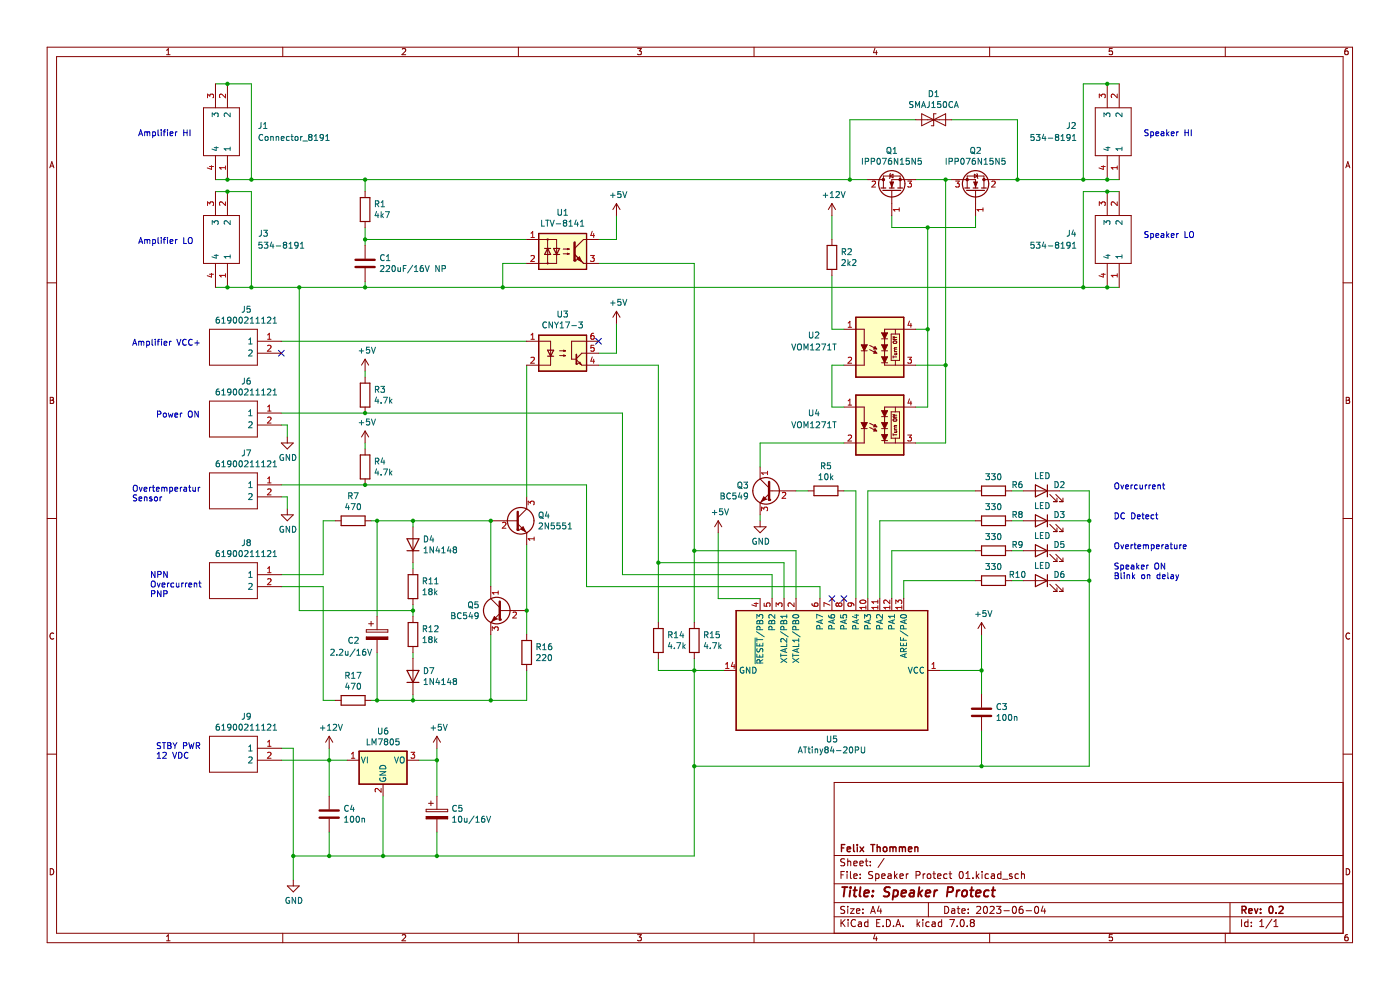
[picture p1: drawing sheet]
<svg xmlns="http://www.w3.org/2000/svg" width="297mm" height="210mm" viewBox="0 0 297 210" stroke-linecap="round" stroke-linejoin="round" font-family="sans-serif">
<g fill="none" stroke="#840000" stroke-width=".21">
<path d="M10 10h276.9v190h-276.9zM12 12h272.9v186h-272.9zM35.3 11.6h.8M35.3 10.7l.4-.4v1.3M60 10v2M85.3 10.4l.5-.1 .3 .4-.8 .9h.8M110 10v2M135.3 10.3h.8l-.5 .5 .4 .1v.6l-.2 .1-.5-.1M160 10v2M185.6 10.2l-.3 1h.8M185.9 10.7v.9M209.9 10v2"/>
<path d="M236 10.3h-.7v.6h.6l.1 .6-.2 .1-.5-.1M259.9 10v2M285.9 10.3l-.4 .1-.2 .2v.8l.2 .2 .5-.1-.1-.6-.4-.1-.2 .2M10.6 35.6l.4-1.3 .4 1.3M10.7 35.2h.6M285.5 35.6l.4-1.3 .5 1.3M285.6 35.2h.6M10 60h2M284.9 60h2M10.7 84.3h.4l.2 .2-.2 .4 .2 .1 .1 .3-.2 .3h-.5zM10.7 84.9h.4M285.6 84.3h.4l.3 .2-.3 .4 .3 .1v.3l-.2 .3h-.5z"/>
<path d="M285.6 84.9h.4M10 110h2M284.9 110h2M11.4 134.4a.58 .58 0 0 0-.8 .5 .58 .58 0 0 0 .8 .5M286.3 134.4a.58 .58 0 0 0-.8 .5 .58 .58 0 0 0 .8 .5M10 160h2M284.9 160h2M284.9 166h-107.9v32M10.7 184.3a.66 .66 0 0 1 .7 .6 .66 .66 0 0 1-.7 .7zM35.3 198.6l.4-.3v1.3M35.3 199.6h.8M60 198v2"/>
<path d="M85.3 198.4l.5-.1 .3 .3-.8 1h.8M110 198v2M135.3 198.3h.8l-.5 .5 .4 .1v.5l-.2 .2-.5-.2M160 198v2M177 194.5h107.9M177 191.5h107.9M177 187.5h107.9M177 181.5h107.9M178.4 185.6h.5M178.4 195.1v1.5M178.6 195.7l.7 .9M179.1 184.9h-.7v1.5"/>
<path d="M179.2 192.3h-.6l-.2 .1v.4l.7 .3 .1 .4-.3 .3-.6-.1M179.2 182.2h-.6l-.2 .1v.4l.7 .3 .1 .4-.3 .3-.6-.1M179.3 195.1l-.9 .8M179.7 184.9v.1M179.7 185.4v1M179.8 182.2v1.5M179.8 192.3v.1M179.8 192.8v1M179.8 182.8l.3-.1h.3l.1 1M179.9 195.1v.1M179.9 195.6v1M180.4 192.8h.8l-.8 1h.8"/>
<path d="M180.4 184.9v1.2l.2 .3M181.1 183.2l.7-.2v-.3h-.5l-.2 .2 .1 .7h.6M181.1 185.9l.7-.2v-.3h-.5l-.2 .2 .1 .7h.6M181.5 195.2a.71 .71 0 0 0-1 .5 .71 .71 0 0 0 .7 .9l.3-.2M181.7 193.3l.7-.2-.1-.3h-.4l-.2 .2 .1 .7h.5M182.1 195.6h.6l.1 1M182.4 183.2l.7-.2v-.3h-.5l-.2 .2 .1 .7h.6M182.5 186.2v.2M182.5 185.4v.2M182.8 195.9l-.5 .1-.2 .2 .2 .4 .5-.1M183.1 192.8v.2M183.1 193.6v.2"/>
<path d="M183.6 182.7h.5M183.8 182.2v1.2l.3 .3M184.1 195.6h-.4l-.3 .2 .2 .7h.5M184.1 195.1v1.5M184.6 183.5v.2M184.6 182.7v.2M184.7 193.8l.5-1.5 .5 1.5M184.8 193.3h.8M185.1 184.9h-.5l-.3 .1v.4l.7 .3 .1 .4-.3 .3-.5-.1M185.6 198.2l-.3 .9h.8M185.8 185.4h.4l.3 .2-.2 .7h-.5M185.8 185.4v1.5"/>
<path d="M185.9 198.7v.9M186 195.8h.5M186.5 192.2l-.4 1.1h1M186.7 195.1h-.7v1.5h.7M186.8 192.8v1M187.1 185.9l.7-.2-.1-.3h-.4l-.2 .2v.7h.6M187.3 196.4v.2M187.6 182.1l-1.3 1.9M188.1 195.1a.76 .76 0 0 1 .8 .7 .76 .76 0 0 1-.8 .8zM188.4 185.4h.6l.1 1M189.1 185.7l-.5 .1-.3 .2 .3 .4 .5-.1M189.6 196.4v.2"/>
<path d="M189.8 184.9v1.5M189.9 185.8l.4 .6M190.1 196.6l.5-1.5 .5 1.5M190.2 196.1h.7M190.3 185.4l-.5 .5M190.9 185.9l.7-.2v-.3h-.5l-.2 .2 .1 .7h.6M191.6 196.4v.2M192.3 185.4v1M192.7 185.4l-.4 .2M194.3 185.6h.8l.1-.2-.1-.4-.8-.1v1.5M194.6 195.1v1.5M194.7 196l.4 .6"/>
<path d="M195.1 195.6l-.5 .5M195.8 195.1v.1M195.8 195.6v1M195.8 185.4v1M196.3 185.4l-.5 .2M196.8 185.5l.2-.1 .4 .1 .1 .6-.2 .2-.3 .1-.2-.2zM197 191.5v3M197.1 195.6h-.4l-.3 .2 .2 .7h.5M197.8 195.6h.5l.1 1M197.9 185.4h.6M198.1 184.9v1.2l.4 .3M198.4 195.9l-.5 .1-.2 .2 .2 .4 .5-.1"/>
<path d="M198.9 185.9l.7-.2v-.3h-.5l-.2 .2 .1 .7h.6M199.8 195.6h-.5l-.2 .2 .1 .7h.6M199.8 195.1v1.5M200.4 192.3a.76 .76 0 0 1 .9 .7 .76 .76 0 0 1-.9 .8zM200.9 185.4h-.4l-.3 .2 .1 .7h.6M201.3 185.4h.6M201.5 195.1h1l-.7 1.5M201.6 184.9v1.2l.3 .3M201.9 192.8h.6l.1 1M202.6 193.1l-.5 .1-.3 .2 .3 .4 .5-.1M203.1 192.8h.5M203.1 196.4v.2"/>
<path d="M203.3 192.3v1.2l.3 .3M203.6 185l.2-.1a.8 .8 0 0 1 .6 .7 .8 .8 0 0 1-.6 .8l-.3-.6zM203.8 195.2l.3-.1a.8 .8 0 0 1 .5 .7 .8 .8 0 0 1-.5 .8l-.4-.6zM204.1 193.3l.7-.2-.1-.3h-.4l-.2 .2v.7h.6M204.9 186.4h.9M204.9 185.3l.4-.4v1.5M205.2 196.4v.2M205.4 193.6v.2M205.4 192.8v.2M206.1 195.7l-.3 .3 .1 .4 .2 .2 .4-.1 .2-.2-.1-.5-.2-.1M206.1 195.7l-.3-.3 .3-.3h.4l.2 .2-.3 .4M206.1 195.7h.3"/>
<path d="M206.4 186.2v.2M207.1 184.9v1.5M207.2 192.4l.6-.1 .2 .4-.9 1.1h.9M207.3 185.8l.4 .6M207.7 185.4l-.6 .5M208.3 184.9v.1M208.3 185.4v1M208.8 192.4l.2-.1a.8 .8 0 0 1 .5 .7 .8 .8 0 0 1-.5 .8l-.4-.6zM209.7 185.4h-.4l-.3 .2 .1 .7h.6M209.9 198v2M210 192.4l.6-.1 .3 .4-.9 1.1h.9M210.3 185.4h.6l.1 1"/>
<path d="M211 185.7l-.5 .1-.2 .2 .2 .4 .5-.1M211.4 192.3h.9l-.5 .5 .5 .2v.6l-.3 .2-.6-.2M212.3 184.9v1.5M212.3 185.4h-.4l-.3 .2 .2 .7h.5M212.7 186.5h1.1M213 193.2h1.1M214.7 185.4h-.4l-.2 .2 .1 .2 .5 .1v.4h-.6M214.9 192.4l.2-.1a.8 .8 0 0 1 .5 .7 .8 .8 0 0 1-.5 .8l-.3-.6zM216 185.4h-.4l-.3 .2 .2 .7h.5M216.7 185.5l.2-.1h.4v1M216.7 184.9v1.5M216.9 192.3h-.4a1.01 1.01 0 0 0 0 1.5l.5-.2v-.5l-.2-.3-.5 .1-.1 .2"/>
<path d="M217.7 193.2h1.1M219.6 192.4l.2-.1a.8 .8 0 0 1 .6 .7 .8 .8 0 0 1-.6 .8l-.3-.6zM221.3 192.2l-.4 1.1h.9M221.6 192.8v1M236 198.3h-.7v.6l.6-.1 .1 .6-.2 .2-.5-.2M259.9 198v2M260.9 191.5v6.5M263.4 195.1v1.5M264.7 195.6h-.4l-.3 .2 .2 .7h.5M264.7 195.1v1.5M265.5 196.4v.2M265.5 195.6v.2"/>
<path d="M267.2 196.6h.9M267.2 195.5l.5-.4v1.5M269.8 195l-1.3 1.9M270.2 196.6h.9M270.2 195.5l.5-.4v1.5M285.6 184.3a.66 .66 0 0 1 .7 .6 .66 .66 0 0 1-.7 .7zM285.9 198.3h-.4l-.2 .3v.7l.2 .3 .5-.2-.1-.6h-.4l-.2 .2"/>
</g>
<g fill="none" stroke="#840000" stroke-width=".3">
<path d="M178.5 179.9h.5M179.2 179.2h-.7v1.5M181.1 179.2v1.2l.2 .3M181.9 179.2v.1M181.9 179.7v1M182.4 179.7l.8 1M183.2 179.7l-.8 1M184.7 179.2h.9M185.2 179.2v1.5M186.1 179.8l.2-.1h.4v1M186.1 179.2v1.5M187.4 179.8l.3-.1 .4 .1 .1 .6-.2 .2-.3 .1-.3-.2z"/>
<path d="M188.8 179.8l.4-.1 .2 .2M188.8 179.7v1M189.4 179.9l.3-.2h.3l.1 1M189.4 179.9v.8M190.8 179.8l.4-.1 .2 .2M190.8 179.7v1M191.4 179.9l.3-.2h.3l.1 1M191.4 179.9v.8M194.1 179.8l.2-.1h.4v1M194.1 179.7v1M179.7 180.2l.7-.2v-.3h-.5l-.2 .2 .1 .7h.6M192.7 180.2l.7-.2v-.3h-.5l-.2 .2 .1 .7h.6"/>
<path d="M263.5 193h.7l.1-.3v-.3l-.8-.2v1.5M263.8 193l.5 .7M264.9 193.2l.7-.1v-.3l-.5-.1-.2 .3 .1 .7h.6M266.1 192.7l.4 1 .3-1M267.4 193.6v.1M267.4 192.8v.2M269.3 192.4l.3-.2a.8 .8 0 0 1 .5 .8 .8 .8 0 0 1-.5 .7l-.4-.5zM270.7 193.6v.1M271.3 192.4l.6-.2 .3 .5-.9 1h.9"/>
</g>
<g fill="none" stroke="#840000" stroke-width=".4">
<path d="M178.6 188.2h1.2M179.2 188.2l-.2 2M180.4 188.8l-.2 1.4M180.5 188.2l-.1 .2M181 188.8h.8M181.4 188.2l-.2 1.7 .1 .2 .3 .1M182.6 188.2l-.3 1.7 .3 .3M183.3 189.5l1-.2v-.4h-.8l-.2 1 .2 .3 .6-.1M185.1 190v.2M185.2 188.9v.2M188.8 188.3a.85 .85 0 0 0-1 .1l-.1 .5 .9 .5-.1 .6a.85 .85 0 0 1-1 .1M189.6 188.9h.8l.1 .3-.1 .6a.66 .66 0 0 1-.9 .3"/>
<path d="M189.6 188.8l-.2 2M191.2 189.5l1-.2v-.4h-.8l-.2 1 .2 .3 .6-.1M193.1 188.9h.8l-.1 1.3M193.9 189.3l-.6 .1a.4 .4 0 0 0-.4 .4 .4 .4 0 0 0 .3 .4l.6-.1M195 188.2l-.2 2M195.1 189.4l.4 .8M195.7 188.8l-.9 .8M196.4 189.5l1-.2-.1-.4h-.7l-.3 1 .3 .3 .6-.1M198.3 188.8l-.2 1.4M198.8 188.8l-.3 .1-.3 .3M201 189.2h.8l.3-.2a.51 .51 0 0 0-.2-.8h-.8l-.2 2M203 188.8l-.1 1.4"/>
<path d="M203.6 188.8l-.4 .1-.2 .3M204.3 189l.1-.1a.5 .5 0 0 1 .8 .3l-.1 .6-.2 .3a.5 .5 0 0 1-.8-.3zM205.8 188.8h.8M206.2 188.2l-.2 1.7v.2l.4 .1M207 189.5l1-.2v-.4h-.8l-.2 1 .2 .3 .6-.1M209.8 188.9a.66 .66 0 0 0-1 .3l-.1 .6 .2 .3h.7M210.4 188.8h.7M210.7 188.2l-.2 1.7 .1 .2 .4 .1"/>
</g>
<path d="M76.2 159.4h10.1v6.9h-10.1z" fill-rule="evenodd" fill="#ffffc2"/>
<path d="M76.2 159.4h10.1v6.9h-10.1z" fill="none" stroke="#840000" stroke-width=".25"/>
<path d="M181.6 83.8h10.1v12.7h-10.1z" fill-rule="evenodd" fill="#ffffc2"/>
<path d="M181.6 83.8h10.1v12.7h-10.1z" fill="none" stroke="#840000" stroke-width=".25"/>
<path d="M181.6 67.3h10.1v12.7h-10.1z" fill-rule="evenodd" fill="#ffffc2"/>
<path d="M181.6 67.3h10.1v12.7h-10.1z" fill="none" stroke="#840000" stroke-width=".25"/>
<path d="M114.3 49.5h10.1v7.6h-10.1z" fill-rule="evenodd" fill="#ffffc2"/>
<path d="M114.3 49.5h10.1v7.6h-10.1z" fill="none" stroke="#840000" stroke-width=".25"/>
<path d="M114.3 71.1h10.1v7.6h-10.1z" fill-rule="evenodd" fill="#ffffc2"/>
<path d="M114.3 71.1h10.1v7.6h-10.1z" fill="none" stroke="#840000" stroke-width=".25"/>
<path d="M156.2 129.5h40.6v25.4h-40.6z" fill-rule="evenodd" fill="#ffffc2"/>
<path d="M156.2 129.5h40.6v25.4h-40.6zM76.2 159.4h10.1v6.9h-10.1z" fill="none" stroke="#840000" stroke-width=".25"/>
<path d="M59.1 74.3l1.2 1.2M60.3 74.3l-1.2 1.2M126.4 71.8l1.2 1.2M127.6 71.8l-1.2 1.2M175.9 126.4l1.2 1.2M177.1 126.4l-1.2 1.2M178.4 126.4l1.2 1.2M179.6 126.4l-1.2 1.2" fill="none" stroke="#000084" stroke-width=".21"/>
<g fill="none" stroke="#009600" stroke-width=".21">
<path d="M45.7 17.8h7.6v20.3M237.4 17.8h-7.6v20.3M45.7 38.1h138.4M77.5 38.1v2.5M194.3 38.1h7.6M194.3 25.4h-14v12.7M200.6 38.1v55.9h-6.3M201.9 25.4h13.9v12.7M212 38.1h25.4M45.7 40.6h7.6v20.4M77.5 48.3v3.8M77.5 59.7v1.3"/>
<path d="M77.5 50.8h34.2M111.7 55.9h-5v5.1M127 55.9h20.3v76.2M130.8 45.7v5.1h-3.8M176.5 45.7v5.1M176.5 58.4v11.4h2.5M189.2 45.7v2.6h17.8v-2.6M196.8 48.3v38h-2.5M237.4 40.6h-7.6v20.4M45.7 61h191.7M59.7 72.4h52M63.5 61v68.5h24.1"/>
<path d="M77.5 78.7v1.3M111.7 77.5v27.9M127 77.5h12.7v54.6M130.8 68.6v6.3h-3.8M179 77.5h-2.5v8.8h2.5M194.3 69.8h2.5M194.3 77.5h6.3M59.7 87.6h72.3v34.3h31.8v5.1M59.7 90.2h1.2v2.5M77.5 94v1.2M179 94h-17.7v5M59.7 102.9h64.7v21.5h49.5v2.6"/>
<path d="M59.7 105.4h1.2v2.5M71.1 110.5h-2.5v11.4h-8.9M78.7 110.5h25.4v13.9M80 110.5v20.3M87.6 110.5v1.2M87.6 119.4v1.2M111.7 115.6v19M139.7 119.4h26.6v7.6M147.3 116.8h21.6v10.2M152.4 113v14h8.9M161.3 109.2v1.3M168.9 104.1h2.5"/>
<path d="M179 104.1h2.6v22.9M207 110.5h-20.4v16.5M207 116.8h-17.8v10.2M207 104.1h-22.9v22.9M214.6 110.5h2.5M214.6 116.8h2.5M214.6 104.1h2.5M224.7 110.5h6.4M224.7 116.8h6.4M224.7 104.1h6.4v58.4h-83.8M59.7 124.4h8.9v24.2h2.5M80 138.4v10.2"/>
<path d="M87.6 128.2v2.6M87.6 138.4v1.3M104.1 134.6v14M139.7 139.7v2.5h13.9M147.3 139.7v41.9h-85.1M207 123.2h-15.3v3.8M208.2 134.6v12.7M214.6 123.2h2.5M224.7 123.2h6.4M59.7 158.7h2.5v28M69.8 158.7v10.2M87.6 147.3v1.3"/>
<path d="M92.7 158.7v10.2M111.7 142.2v6.4h-33M199.3 142.2h8.9M208.2 154.9v7.6M59.7 161.3h13.9M69.8 176.5v5.1M81.3 168.9v12.7M88.9 161.3h3.8M92.7 176.5v5.1"/>
</g>
<g fill="none" stroke="#0000c2" stroke-width=".21">
<path d="M29.4 28.8l.4-1.3 .5 1.3M29.5 28.4h.7M30.7 28v.8M30.7 28.1l.4-.1 .1 .1M31.2 28.1l.2-.1h.3l.1 .8M31.2 28.1v.7M32.4 28h.4l.2 .2-.1 .5h-.5M32.4 28v1.2M33.5 27.5v1.1l.2 .2M34.2 27.5v.2M34.2 28v.8M34.6 28h.5"/>
<path d="M35.1 27.5l-.3 .2v1.1M35.5 27.5v.2M35.5 28v.8M36.1 28.4l.6-.1-.1-.3h-.3l-.2 .1v.6h.5M37.2 28v.8M37.6 28l-.4 .2M39 27.5v1.3M39 28.1h.7M39.7 27.5v1.3M40.3 27.5v1.3M243.6 27.6l-.7 .1v.3l.6 .3 .1 .3-.3 .2-.4-.1M244.1 28h.4l.2 .2-.1 .5h-.5"/>
<path d="M244.1 28v1.2M245.2 28.4l.6-.1v-.3h-.4l-.2 .1 .1 .6h.5M246.4 28h.4l.1 .8M246.9 28.3l-.6 .2 .2 .3 .4-.1M247.5 27.5v1.3M247.6 28.3l.4 .5M248 28l-.5 .4M248.5 28.4l.6-.1-.1-.3h-.3l-.2 .1v.6h.5M249.6 28v.8M250 28l-.4 .2M251.4 28.1h.7M251.4 27.5v1.3"/>
<path d="M252.1 27.5v1.3M252.7 27.5v1.3M29.4 51.7l.4-1.3 .5 1.3M29.5 51.3h.7M30.7 50.8v.9M30.7 50.9l.4-.1 .1 .2M31.2 51v.7M31.2 51l.2-.2 .3 .1 .1 .8M32.4 50.8v1.3M32.4 50.9l.4-.1 .2 .3-.1 .5h-.5M33.5 50.4v1.1l.2 .2M34.2 50.4v.1"/>
<path d="M34.2 50.8v.9M34.6 50.8h.5M35.1 50.4l-.3 .2v1.1M35.5 50.4v.1M35.5 50.8v.9M36.1 51.2l.6-.1-.1-.2-.3-.1-.2 .2v.6h.5M37.2 50.8v.9M37.6 50.8l-.4 .3M39 50.4v1.3h.6M40 50.6l.2-.2a.43 .43 0 0 1 .6 .4v.4a.42 .42 0 0 1-.4 .5 .42 .42 0 0 1-.5-.5zM243.6 49.2h-.7v.4l.6 .2 .1 .3-.3 .3-.4-.1M244.1 49.6l.4-.1 .2 .3-.1 .5h-.5"/>
<path d="M244.1 49.5v1.3M245.2 50l.6-.2v-.2l-.4-.1-.2 .2 .1 .6h.5M246.4 49.6h.4l.1 .8M246.9 49.8l-.6 .3 .2 .3 .4-.1M247.5 49.1v1.3M247.6 49.9l.4 .5M248 49.5l-.5 .5M248.5 50l.6-.2-.1-.2-.3-.1-.2 .2v.6h.5M249.6 49.5v.9M250 49.5l-.4 .3M251.4 49.1v1.3h.6M252.4 49.3l.2-.2a.43 .43 0 0 1 .6 .4v.5a.42 .42 0 0 1-.4 .4 .42 .42 0 0 1-.5-.4z"/>
<path d="M28.2 73.2l.4-1.2 .4 1.2M28.3 72.9h.6M29.4 72.4v.8M29.4 72.5l.4-.1 .2 .2M30 72.6l.2-.2 .3 .1v.7M30 72.6v.6M31.1 72.5l.4-.1 .2 .2-.1 .6h-.5M31.1 72.4v1.3M32.3 72v1.1l.1 .1M32.9 72v.1M32.9 72.4v.8M33.4 72.4h.4"/>
<path d="M33.8 72l-.3 .2v1M34.3 72v.1M34.3 72.4v.8M34.8 72.8l.6-.1v-.2l-.4-.1-.2 .2 .1 .6h.5M36 72.4v.8M36.3 72.4l-.3 .2M37.5 72l.5 1.2 .4-1.2M39.5 72.1a.56 .56 0 0 0-.8 .5 .56 .56 0 0 0 .8 .5M40.8 72.1a.56 .56 0 0 0-.8 .5 .56 .56 0 0 0 .8 .5M41.3 72.8h1M41.8 72.3v.9M33.4 87.9l.6-.1 .1-.5-.7-.1v1.3"/>
<path d="M34.7 87.8l.2-.2 .3 .2v.6h-.5zM35.7 87.6l.3 .9 .2-.6 .2 .6 .3-.9M37.1 88.1l.6-.2-.1-.2-.3-.1-.2 .2 .1 .6h.4M38.3 87.6v.9M38.6 87.6l-.3 .3M40.1 87.3l.1-.1a.43 .43 0 0 1 .6 .4v.5a.42 .42 0 0 1-.4 .4 .42 .42 0 0 1-.5-.4zM42.1 87.2v1.3l-.8-1.3v1.3M28.3 103.1l.3-.2a.43 .43 0 0 1 .5 .5v.4a.42 .42 0 0 1-.4 .4 .42 .42 0 0 1-.4-.4zM29 105l-.7 .1v.4l.6 .2 .1 .3-.2 .3-.5-.1M29.5 105.8l.6-.1-.1-.2-.3-.1-.2 .2v.6h.5M29.5 103.4l.3 .8 .4-.8M30.6 103.8l.6-.1-.1-.3h-.3l-.2 .1v.6h.5"/>
<path d="M30.6 105.5h.5l.1 .8M30.6 105.4v.9M31.7 103.4v.8M32.1 103.4l-.4 .2M32.2 105.5l-.3-.1-.2 .2 .1 .2 .4 .1v.3h-.5M32.3 103.4h.5M32.5 102.9v1.1l.3 .2M32.9 105.5l.3-.1 .2 .2v.4l-.2 .3-.4-.3zM33.2 103.8l.6-.1-.1-.3h-.3l-.2 .1v.6h.5M34 105.4v.9M34.3 105.4l-.3 .2M34.3 103.5l.4-.1 .2 .1"/>
<path d="M34.3 103.4v.8M34.9 103.5l.1-.1h.4v.8M34.9 103.5v.7M36 103.4h.4l.2 .2-.1 .5h-.5M36 103.4v1.2M37.1 103.8l.6-.1-.1-.3h-.3l-.2 .1 .1 .6h.4M38.3 103.4v.8M38.6 103.4l-.3 .2M39 103.4h.5l.1 .8M39.6 103.7l-.6 .2 .2 .3 .4-.1M40 103.4h.5M40.2 102.9v1.1l.3 .2"/>
<path d="M40.9 103.4l.1 .7h.5M41.5 103.4v.8M42.1 103.4v.8M42.4 103.4l-.3 .2M236.6 102.6l.2-.2a.43 .43 0 0 1 .5 .5v.4a.42 .42 0 0 1-.4 .4 .42 .42 0 0 1-.4-.4zM236.6 115.3l.2-.2a.43 .43 0 0 1 .5 .5v.4a.42 .42 0 0 1-.4 .4 .42 .42 0 0 1-.4-.4zM236.6 108.8a.64 .64 0 0 1 .7 .6 .64 .64 0 0 1-.7 .7zM237.2 119.5l-.6 .1v.3l.5 .3 .1 .3-.2 .2h-.5M237.8 119.9v1.2M237.8 119.9h.3l.3 .2-.1 .6h-.5M237.8 102.9l.3 .8 .3-.8M237.8 115.6l.3 .8 .3-.8"/>
<path d="M238.6 108.9a.56 .56 0 0 0-.8 .5 .56 .56 0 0 0 .8 .5M238.8 103.3l.6-.1-.1-.3h-.3l-.2 .1 .1 .7h.4M238.8 116l.6-.1-.1-.3h-.3l-.2 .1 .1 .6h.4M239.9 102.9v.8M239.9 115.6v.8M240 119.9h.5l.1 .8M240.1 108.8a.64 .64 0 0 1 .7 .6 .64 .64 0 0 1-.7 .7zM240.3 102.9l-.4 .2M240.3 115.6l-.4 .2M240.6 115.6h.4M240.7 115.1v1.1l.3 .2M241.2 119.4v1.3"/>
<path d="M241.3 102.9h-.4l-.2 .2 .1 .6h.5M241.3 109.6l.6-.1-.1-.2-.3-.1-.2 .2v.6h.5M241.4 116l.6-.1-.1-.3h-.3l-.2 .1 .1 .6h.4M241.6 119.9l-.4 .5M241.8 102.9l.1 .8 .5-.1M242.2 109.2h.5M242.4 102.9v.8M242.4 108.8v1.1l.3 .2M242.5 115.7l.4-.1 .2 .1M242.5 115.6v.8M243 102.9v.8M243.1 115.7l.2-.1h.3v.8"/>
<path d="M243.1 109.6l.6-.1-.1-.2-.3-.1-.2 .2 .1 .6h.4M243.1 115.7v.7M243.3 119.9v.8M243.3 102.9l-.3 .2M243.6 119.9l-.3 .2M243.8 102.9v.8M244.1 102.9l-.3 .2M244.2 115.6h.4l.2 .2-.1 .5h-.5M244.2 115.6v1.2M244.5 103.3l.6-.1-.1-.3h-.3l-.2 .1v.7h.5M244.8 109.3l-.4-.1-.2 .3 .1 .5h.5M245 119.6l.3-.2a.43 .43 0 0 1 .5 .5v.4a.42 .42 0 0 1-.4 .4 .42 .42 0 0 1-.4-.4z"/>
<path d="M245.1 109.2h.5M245.3 116l.6-.1v-.3h-.4l-.2 .1 .1 .6h.5M245.3 108.8v1.1l.3 .2M245.6 103l.5-.1 .1 .8M245.6 102.9v.8M246.5 115.6v.8M246.6 102.9h.5M246.8 102.4v1.1l.3 .2M246.8 115.6l-.3 .2M247.1 119.4v1.3l-.7-1.3v1.3M247.3 115.6h.4l.1 .8M247.8 115.9l-.6 .2 .2 .3 .4-.1"/>
<path d="M248.2 115.6h.5M248.4 115.1v1.1l.3 .2M249.1 115.6l.1 .7h.5M249.7 115.6v.8M250.3 115.6v.8M250.7 115.6l-.4 .2M251 116l.6-.1v-.3h-.4l-.2 .1 .1 .6h.5M32.1 123.4l.3-.1a.43 .43 0 0 1 .5 .4v.4a.42 .42 0 0 1-.4 .4 .42 .42 0 0 1-.4-.4zM32.1 126l.7-.1v-.5l-.7-.1v1.3M32.9 121.2v1.3l-.8-1.3v1.3M33.4 123.7l.3 .8 .3-.8M33.5 121.9l.6-.1v-.5l-.6-.1v1.3"/>
<path d="M34.1 125.3v1.3l-.7-1.3v1.3M34.4 124.1l.6-.1-.1-.3h-.3l-.2 .2v.6h.5M34.7 126l.7-.1v-.5l-.7-.1v1.3M35.5 121.2v1.3l-.8-1.3v1.3M35.5 123.7v.8M35.9 123.7l-.4 .2M36.9 123.7h-.4l-.2 .2 .1 .6h.5M37.4 123.7l.1 .8 .5-.1M38 123.7v.8M38.6 123.7v.8M38.9 123.7l-.3 .2M39.3 123.7v.8"/>
<path d="M39.7 123.7l-.4 .2M40.1 124.1l.6-.1-.1-.3h-.4l-.1 .2v.6h.5M41.2 123.8l.5-.1 .1 .8M41.2 123.7v.8M42.2 123.7h.5M42.4 123.3v1l.3 .2M236.6 121.5h.4l.2 .2-.2 .4 .2 .1 .1 .3-.3 .3h-.4zM236.6 122.1h.4M237.8 121.5v1.1l.2 .2M238.5 121.5v.1M238.5 121.9v.9M238.9 120.3l.6-.1-.1-.3h-.4l-.1 .1v.7h.5"/>
<path d="M239.1 121.9v.9M239.1 122h.5v.8M240.3 121.5v1.3M240.4 122.3l.3 .5M240.6 120.2l-.7 .2 .2 .3h.5M240.7 121.9l-.4 .5M241.3 120.2l.3 .5M242.1 120.3l.6-.1v-.3h-.4l-.2 .1 .1 .7h.5M242.3 122l.3-.1 .3 .3v.3l-.3 .3-.4-.3zM243.4 122h.5v.8M243.4 121.9v.9M246.1 122l-.4-.1-.2 .3 .1 .5h.5"/>
<path d="M246.1 121.5v1.3M246.6 122.3l.6-.1-.1-.2-.3-.1-.2 .2 .1 .6h.4M247.7 121.5v1.1l.2 .2M248.4 122h.5l.1 .8M249 122.2l-.6 .3 .1 .3 .5-.1M249.4 121.9l.3 .9M249.7 122.8l-.3 .4M250 121.9l-.3 .9M33.4 159.9l.3-.3v1.2M34.1 157.6l-.7 .1v.3l.6 .3 .1 .3-.3 .2-.4-.1M34.4 157.5h.8M34.6 159.7l.4-.1 .3 .3-.8 .9h.8"/>
<path d="M34.8 157.5v1.3M35.6 157.5h.4l.3 .3-.3 .3 .3 .2v.3l-.2 .2h-.5zM35.6 158.1h.4M36.6 159.6l.4 1.2 .5-1.2M36.7 157.5l.4 .7M37.1 158.2v.6M37.5 157.5l-.4 .7M37.9 159.6a.64 .64 0 0 1 .7 .6 .64 .64 0 0 1-.7 .6zM38.9 158.2l.6-.1 .1-.4-.7-.2v1.3M39.9 159.7a.56 .56 0 0 0-.8 .5 .56 .56 0 0 0 .8 .5M40.1 157.5l.3 1.3 .2-.9 .3 .9 .3-1.3M41.6 158.2l.6-.1 .1-.4-.7-.2v1.3"/>
<path d="M41.9 158.2l.5 .6M33.4 160.8h.7"/>
</g>
<path d="M92.7 156.2l-.8 1.3M92.7 156.2v2.5M92.7 156.2l.8 1.3M69.8 168.9v2.8M69.8 173.7v2.8M73.6 161.3h2.6M81.3 166.3v2.6M86.3 161.3h2.6M90.4 171.7h4.6v.5h-4.6zM90.9 170.4h1M91.4 169.9v1" fill="none" stroke="#840000" stroke-width=".21"/>
<g fill="none" stroke="#006464" stroke-width=".21">
<path d="M77.9 156.7v1.3h.6M78.9 158v-1.3l.5 .9 .4-.9v1.3M80.3 156.7h.8l-.5 1.3M80.3 154.4v1.1l.2 .2 .4-.1 .1-.1v-1.1M81.8 157.3l-.3 .2 .1 .4 .2 .1 .3-.1 .2-.1v-.3l-.3-.2M81.8 157.3l-.3-.3 .3-.3h.2l.3 .3-.3 .3M81.8 157.3h.2M82.2 154.4l-.4 .1-.2 .2v.8l.2 .2 .4-.1v-.6l-.4-.1-.2 .3M82.9 156.9l.1-.2a.68 .68 0 0 1 .5 .7 .68 .68 0 0 1-.5 .6l-.3-.5zM84.6 156.7h-.6v.6h.6v.6l-.2 .1-.4-.1M91.4 154.4h1M91.9 153.9v1"/>
<path d="M93.6 153.6h-.6l-.1 .6h.7v.6l-.2 .1-.5-.1M94 153.6l.5 1.3 .4-1.3M73.1 174.4h.7M73.1 173.5l.4-.4v1.3M73.9 171a.56 .56 0 0 0-.8 .5 .56 .56 0 0 0 .8 .5M74.4 173.3l.2-.2a.68 .68 0 0 1 .5 .7 .68 .68 0 0 1-.5 .6l-.3-.5zM74.7 170.8l-.3 .9h.8M75 171.3v.8M75.7 173.2l.1-.1a.68 .68 0 0 1 .5 .7 .68 .68 0 0 1-.5 .6 .84 .84 0 0 1-.1-1.2zM76.7 160.6l.4 1.2 .4-1.2M76.8 173.6v.8M76.8 173.7l.5-.1v.8"/>
<path d="M77.9 160.6v1.2M80.6 163.7h1.2l-1.2 .7h1.2M80.6 165a.58 .58 0 0 0 .6 .8 .58 .58 0 0 0 .5-.8h-.4v.2M80.6 162.6a.68 .68 0 0 1 .8-.2 .68 .68 0 0 1 .4 .7h-1.2zM83.7 160.6l.4 1.2 .4-1.2M85 160.8l.2-.2a.43 .43 0 0 1 .5 .4v.4a.42 .42 0 0 1-.4 .5 .42 .42 0 0 1-.4-.5z"/>
</g>
<path d="M74.6 159.9l.3-.3v1.2M87.2 159.6h.8l-.5 .5 .4 .1v.5l-.2 .1-.5-.1M74.6 160.8h.7M80.8 167.2v.8l-.9-.8-.3 .3 .1 .5" fill="none" stroke="#a90000" stroke-width=".21"/>
<path d="M67.8 173.4h4.1M67.8 171.9h4.1" fill="none" stroke="#840000" stroke-width=".51"/>
<path d="M90.4 173.2h4.6v.5h-4.6z" fill-rule="evenodd" fill="#840000"/>
<g fill="none" stroke="#840000" stroke-width=".21">
<path d="M45.7 17.8v5.1M48.2 17.8v5.1M43.2 22.9h7.6v10.1h-7.6zM45.7 33v5.1M48.2 33v5.1M43.2 45.7h7.6v10.2h-7.6zM45.7 40.6v5.1M45.7 55.9v5.1M48.2 40.6v5.1M48.2 55.9v5.1M44.4 69.8h10.2v7.7h-10.2zM54.6 72.4h5.1"/>
<path d="M54.6 74.9h5.1M44.4 85.1h10.2v7.6h-10.2zM54.6 87.6h5.1M54.6 90.2h5.1M59.7 94h2.5l-1.3 1.2zM60.9 92.7v1.3M44.4 100.3h10.2v7.6h-10.2zM44.4 119.4h10.2v7.6h-10.2zM54.6 102.9h5.1M54.6 105.4h5.1M59.7 109.2h2.5l-1.3 1.3zM60.9 107.9v1.3"/>
<path d="M54.6 121.9h5.1M54.6 124.4h5.1M104.1 132.1h.1M104.1 127l1.9 1.9M106 129.5h.7M106 130.2l-1.9 1.9M44.4 156.2h10.2v7.6h-10.2zM54.6 158.7h5.1M69.8 156.2l-.7 1.3M69.8 156.2v2.5M69.8 156.2l.8 1.3M71.1 148.6h1.3"/>
<path d="M77.5 148.6h1.2M54.6 161.3h5.1M90.4 173.2h4.6v.5h-4.6zM92.7 168.9v2.8M92.7 173.7v2.8M60.9 187.9h2.6l-1.3 1.3zM62.2 186.7v1.2"/>
</g>
<g fill="none" stroke="#006464" stroke-width=".21">
<path d="M45 24.8v-.8l.5 .4 .1-.4h.6l.1 .2-.1 .6M45.4 31.3h.9M45.9 31.1v.8l-.9-.3M48.8 24v.8l-.9-.8-.3 .2 .1 .5M48.8 31.2v.7M48.8 31.6h-1.2l.3 .3M55.4 26l-.1 1.1-.4 .2M55.7 28.6a.56 .56 0 0 0-.8 .6 .56 .56 0 0 0 .8 .5M55.9 27.3h.7M55.9 26.3l.4-.3v1.3M56.3 29.1l.2-.2 .3 .2v.6h-.5zM57.4 28.9v.9"/>
<path d="M57.4 29.1l.5-.1 .1 .8M58.6 29.1l.5-.1v.8M58.6 28.9v.9M59.7 29.4l.6-.2-.1-.2-.4-.1-.1 .2v.6h.5M61.4 29l-.4-.1-.2 .3 .1 .5h.5M61.7 28.9h.5M61.9 28.5v1.1l.3 .2M62.6 29.1l.2-.2 .4 .2-.1 .6h-.5zM63.8 28.9v.9M64.1 28.9l-.3 .3M64.3 29.9h.9M65.7 29.1l-.2 .2v.4l.2 .1 .4-.1 .1-.1v-.3l-.2-.2"/>
<path d="M65.7 29.1l-.2-.3 .2-.3h.3l.2 .3-.2 .3M65.7 29.1h.3M66.7 29.8h.7M66.7 28.9l.3-.4v1.3M68.6 29.1l-.2 .2-.4-.1-.1-.6 .5-.1 .2 .3v.7l-.2 .2-.4 .1M69.1 29.8h.7M69.1 28.9l.4-.4v1.3M45 47.6v-.8l.5 .4 .1-.3h.6l.1 .2-.1 .5M45.4 54.2h.9M45.9 54v.8l-.9-.3M48.8 46.8v.8l-.9-.8-.3 .3 .1 .4M48.8 54v.8"/>
<path d="M48.8 54.4h-1.2l.3 .4M55.4 48.8v1.1l-.4 .2M55.6 51.4h-.6l-.1 .6 .6-.1 .1 .6-.2 .1-.5-.1M55.9 48.8h.8l-.4 .5 .4 .1v.6l-.2 .1-.6-.1M56 51.4h.8l-.4 .5 .4 .1v.5l-.2 .1-.6-.1M57.6 51.3l-.3 .9h.8M57.9 51.8v.8M58.6 52.2h1M60.3 51.9l-.2-.2 .2-.3h.3l.2 .2-.2 .3M60.3 51.9l-.2 .3 .1 .3 .1 .1h.4l.1-.2v-.2l-.2-.3M60.3 51.9h.3M61.3 52.6h.7"/>
<path d="M61.3 51.7l.4-.3v1.2M63.2 51.9l-.2 .3-.4-.1v-.6l.4-.1 .2 .2v.7l-.2 .3h-.4M63.7 52.6h.8M63.7 51.7l.4-.3v1.2M46.5 67.3h-.4l-.2 .3v.7l.2 .2 .4-.1v-.6h-.4l-.2 .2M47.1 67.6l.3-.3v1.2M47.1 68.5h.7M49 67.8l-.2 .3-.4-.1-.1-.6 .5-.1 .2 .2-.1 .7-.1 .3h-.4M49.7 67.3h.1a.68 .68 0 0 1 .4 .6 .68 .68 0 0 1-.4 .6 .84 .84 0 0 1-.1-1.2zM50.8 67.4l.2-.1a.68 .68 0 0 1 .4 .6 .68 .68 0 0 1-.4 .6l-.3-.4zM51.8 65v1.1l-.4 .1M51.9 67.4l.5-.1 .2 .3-.8 .9h.8"/>
<path d="M52.8 72.1l.3-.4v1.3M52.8 74.4l.5-.2 .2 .4-.8 .9h.8M52.8 73h.7M53 65h-.6v.6l.6-.1v.6l-.1 .1-.5-.1M53.1 67.6l.4-.3v1.2M53.1 68.5h.7M54.3 67.6l.4-.3v1.2M54.3 68.5h.7M55.5 67.6l.4-.3v1.2M55.5 68.5h.8M56.7 67.4l.5-.1 .3 .3-.8 .9h.8M57.9 67.6l.4-.3v1.2"/>
<path d="M57.9 68.5h.8M46.5 82.5l-.4 .1-.2 .2v.7l.2 .3 .4-.1v-.6l-.4-.1-.2 .2M46.5 97.7l-.4 .1-.2 .2v.8l.2 .2 .4-.1v-.6l-.4-.1-.2 .3M47.1 82.9l.3-.4v1.3M47.1 98.1l.3-.4v1.3M47.1 83.8h.7M47.1 99h.7M49 83.1l-.2 .2-.4-.1-.1-.6 .5-.1 .2 .3-.1 .7-.1 .2-.4 .1M49 98.3l-.2 .2h-.4l-.1-.6 .5-.2 .2 .3-.1 .7-.1 .3h-.4M49.6 82.6l.2-.1a.68 .68 0 0 1 .4 .6 .68 .68 0 0 1-.4 .7l-.3-.5zM49.6 97.9l.2-.2a.68 .68 0 0 1 .4 .7 .68 .68 0 0 1-.4 .6l-.3-.5zM50.8 82.6l.2-.1a.68 .68 0 0 1 .4 .6 .68 .68 0 0 1-.4 .7l-.3-.5z"/>
<path d="M50.8 97.9l.2-.2a.68 .68 0 0 1 .4 .7 .68 .68 0 0 1-.4 .6l-.3-.5zM51.8 80.2v1.1l-.4 .2M51.8 95.4v1.1l-.4 .2M51.9 82.6l.5-.1 .2 .4-.8 .9h.8M51.9 97.9l.5-.2 .2 .4-.8 .9h.8M52.3 95.4h.9l-.6 1.3M52.8 87.3l.3-.4v1.3M52.8 89.6l.5-.1 .2 .3-.8 .9h.8M52.8 88.2h.7M53 80.2l-.4 .1-.2 .2v.7l.2 .3 .4-.2v-.6h-.4l-.2 .2M53.1 82.9l.4-.4v1.3M53.1 98.1l.4-.4v1.3"/>
<path d="M53.1 83.8h.7M53.1 99h.7M54.3 82.9l.4-.4v1.3M54.3 98.1l.4-.4v1.3M54.3 83.8h.7M54.3 99h.7M55.5 82.9l.4-.4v1.3M55.5 98.1l.4-.4v1.3M55.5 83.8h.8M55.5 99h.8M56.7 82.6l.5-.1 .3 .4-.8 .9h.8M56.7 97.9l.5-.2 .3 .4-.8 .9h.8"/>
<path d="M57.9 82.9l.4-.4v1.3M57.9 98.1l.4-.4v1.3M57.9 83.8h.8M57.9 99h.8M60.1 96.5a.58 .58 0 0 0-.7 .5 .58 .58 0 0 0 .8 .5v-.4h-.3M61.4 96.4v1.3l-.7-1.3v1.3M62 96.4a.64 .64 0 0 1 .8 .6 .64 .64 0 0 1-.8 .7zM46.5 116.8l-.4 .1-.2 .2v.7l.2 .3 .4-.2v-.6h-.4l-.2 .2M47.1 117.2l.3-.4v1.3M47.1 118.1h.7M49 117.3l-.2 .3-.4-.1-.1-.6 .5-.1 .2 .2-.1 .8-.1 .2-.4 .1M49.6 116.9l.2-.1a.68 .68 0 0 1 .4 .6 .68 .68 0 0 1-.4 .7l-.3-.5z"/>
<path d="M50.8 116.9l.2-.1a.68 .68 0 0 1 .4 .6 .68 .68 0 0 1-.4 .7l-.3-.5zM51.8 114.5v1.1l-.4 .2M51.9 116.9l.5-.1 .2 .4-.8 .9h.8M52.6 115l-.2-.2 .2-.3h.3l.2 .2-.2 .3M52.6 115l-.2 .3v.3l.2 .2 .4-.1 .1-.2v-.2l-.2-.3M52.6 115h.3M52.8 102.5l.3-.3v1.2M52.8 104.8l.5-.1 .2 .4-.8 .9h.8M52.8 103.4h.7M53.1 117.2l.4-.4v1.3M53.1 118.1h.7M54.3 117.2l.4-.4v1.3"/>
<path d="M54.3 118.1h.7M55.5 117.2l.4-.4v1.3M55.5 118.1h.8M56.7 116.9l.5-.1 .3 .4-.8 .9h.8M57.9 117.2l.4-.4v1.3M57.9 118.1h.8M60.1 111.7a.58 .58 0 0 0-.7 .6 .58 .58 0 0 0 .8 .5v-.4h-.3M61.4 111.6v1.3l-.7-1.3v1.3M62 111.6a.64 .64 0 0 1 .8 .7 .64 .64 0 0 1-.8 .6zM52.8 121.6l.3-.4v1.3M52.8 123.9l.5-.2 .2 .4-.8 .9h.8M52.8 122.5h.7"/>
<path d="M46.5 153.6l-.4 .1-.2 .2v.7l.2 .3 .4-.1v-.6l-.4-.1-.2 .2M47.1 154.9h.7M47.1 154l.3-.4v1.3M49 154.2l-.2 .2-.4-.1-.1-.6 .5-.1 .2 .3-.1 .7-.1 .2-.4 .1M49.6 153.7l.2-.1a.68 .68 0 0 1 .4 .6 .68 .68 0 0 1-.4 .7l-.3-.5zM50.8 153.7l.2-.1a.68 .68 0 0 1 .4 .6 .68 .68 0 0 1-.4 .7l-.3-.5zM51.8 151.3v1.1l-.4 .2M51.9 153.7l.5-.1 .2 .4-.8 .9h.8M52.8 159.3h.7M52.8 158.4l.3-.4v1.3M53.1 151.8l-.2 .3-.4-.1-.1-.6 .5-.1 .2 .2-.1 .8-.1 .2-.4 .1M53.1 154.9h.7"/>
<path d="M53.1 154l.4-.4v1.3M54.3 154.9h.7M54.3 154l.4-.4v1.3M55.5 154.9h.8M55.5 154l.4-.4v1.3M56.7 153.7l.5-.1 .3 .4-.8 .9h.8M57.9 154.9h.8M57.9 154l.4-.4v1.3M68 154.4h.9M68.5 153.9v1M69.5 154.9h.7M69.5 154l.4-.4v1.3"/>
<path d="M70.7 153.8l.5-.2 .2 .4-.8 .9h.8M71.8 153.6l.4 1.3 .4-1.3M73.4 143.3l.6-.1v-.5l-.6-.1v1.3M73.6 144.9l-.3 .9h.8M73.7 143.3l.4 .6M73.9 145.4v.8M74.5 144.9h.8l-.5 1.3M74.6 143.9h.7M74.6 143l.3-.4v1.3M75.7 142.6h.9l-.6 1.3M75.9 145l.2-.1a.68 .68 0 0 1 .4 .7 .68 .68 0 0 1-.4 .6l-.3-.5zM52.8 160.7l.5-.1 .2 .3-.8 .9h.8"/>
<path d="M96 174.4h.8M96 173.5l.4-.4v1.3M96.8 171a.56 .56 0 0 0-.8 .5 .56 .56 0 0 0 .8 .5M97.4 173.2l.1-.1a.68 .68 0 0 1 .5 .7 .68 .68 0 0 1-.5 .6 .84 .84 0 0 1-.1-1.2zM98 170.8h-.6l-.1 .6h.6l.1 .6-.2 .1-.5-.1M98.5 173.6l.1 .7h.5M99.1 173.6v.8M100.6 173.1l-1.1 1.6M100.9 174.4h.8M100.9 173.5l.4-.4v1.3M102.7 173.1l-.3 .1-.2 .2-.1 .8 .3 .2 .4-.1-.1-.6-.3-.1-.3 .3M103.2 173.1l.5 1.3 .4-1.3"/>
<path d="M61.4 190.4a.58 .58 0 0 0-.8 .6 .58 .58 0 0 0 .8 .5v-.4h-.2M62.7 190.4v1.2l-.7-1.2v1.2M63.3 190.4a.64 .64 0 0 1 .7 .6 .64 .64 0 0 1-.7 .6z"/>
</g>
<g fill="none" stroke="#a90000" stroke-width=".21">
<path d="M47.8 20v.7l-.9-.7-.3 .2 .1 .5M44 20.7v-.7l.5 .4 .1-.4h.6l.1 .2-.1 .5M44.4 35.3h.9M44.9 35.1v.8l-.9-.3M47.8 35.2v.7M47.8 35.6h-1.2l.3 .3M44 43.6v-.8l.5 .4 .1-.3h.6l.1 .2-.1 .5M44.4 58.2h.9M44.9 58v.8l-.9-.3M47.8 42.8v.8l-.9-.8-.3 .3 .1 .4M47.8 58.1v.7M47.8 58.4h-1.2l.3 .4"/>
<path d="M56.8 71.1l.3-.4v1.3M56.8 73.4l.5-.2 .2 .4-.8 .9h.8M56.8 72h.7M56.8 86.3l.3-.4v1.3M56.8 88.6l.5-.1 .2 .3-.8 .9h.8M56.8 87.2h.7M56.8 101.5l.3-.3v1.2M56.8 103.8l.5-.1 .2 .4-.8 .9h.8M56.8 102.4h.7M56.8 120.6l.3-.4v1.3M56.8 122.9l.5-.1 .2 .3-.8 .9h.8M56.8 121.5h.7"/>
<path d="M56.8 158.3h.7M56.8 157.4l.3-.4v1.3M56.8 159.7l.5-.1 .2 .3-.8 .9h.8"/>
</g>
<path d="M72.4 147.5h5.1v2.1h-5.1z" fill="none" stroke="#840000" stroke-width=".25"/>
<path d="M106 127.6v3.8" fill="none" stroke="#840000" stroke-width=".51"/>
<circle cx="106" cy="131.4" r=".25" fill="#840000"/>
<path d="M104.9 130.8l.5 .5-1 .5z" fill-rule="evenodd" fill="#840000"/>
<path d="M109.8 111.1l1.9 1.9M111.7 113h.1M111.7 107.9l-1.9 1.9M104.1 124.4v2.6M104.1 132.1v2.5M104.9 130.8l.5 .5-1 .5zM105.4 131.3h.1M106.7 129.5h5" fill="none" stroke="#840000" stroke-width=".21"/>
<circle cx="105.4" cy="129.5" r="2.82" fill="none" stroke="#840000" stroke-width=".25"/>
<path d="M104.4 133.8v-.8l.5 .4 .1-.4h.6l.1 .2-.1 .6M105.7 125.3v.8M105.7 125.7h-1.3l.4 .4M108.8 129.9l.5-.1 .3 .4-.8 .9h.8" fill="none" stroke="#a90000" stroke-width=".21"/>
<path d="M95.8 130h.5l.2 .2-.2 .4 .2 .1 .1 .3-.3 .2h-.5zM95.8 130.6h.5M97.8 130.1a.56 .56 0 0 0-.8 .5 .56 .56 0 0 0 .8 .5M99 130h-.6l-.1 .6 .6-.1 .1 .6-.2 .1-.5-.1M99.5 127.8l.2-.1a.43 .43 0 0 1 .5 .4v.4a.42 .42 0 0 1-.4 .4 .42 .42 0 0 1-.4-.4zM99.6 128.6l.7 .5M99.8 129.9l-.3 .9h.8M100.1 130.4v.8M101.4 127.7h-.6l-.1 .6 .6-.1 .1 .6-.2 .1-.5-.1M101.5 130.5l-.3 .3-.4-.1v-.6l.4-.1 .3 .2-.1 .7-.2 .3h-.4" fill="none" stroke="#006464" stroke-width=".21"/>
<path d="M109.8 108.6v3.8" fill="none" stroke="#840000" stroke-width=".51"/>
<circle cx="109.8" cy="112.4" r=".25" fill="#840000"/>
<path d="M110.5 112.3l.5-.6 .5 1.1z" fill-rule="evenodd" fill="#840000"/>
<g fill="none" stroke="#840000" stroke-width=".21">
<path d="M87.6 111.7v7.7M104.1 110.5h5.7M110.5 112.3h.1M111 111.7l.5 1.1-1-.5zM111.7 105.4v2.5M111.7 113v2.6M77.7 133.6h4.6v.5h-4.6zM78.2 132.3h1M78.7 131.8v1M87.6 120.6v1.3M87.6 127v1.2M87.6 130.8v1.3"/>
<path d="M87.6 137.1v1.3M87.6 139.7v7.6"/>
</g>
<g fill="none" stroke="#840000" stroke-width=".25">
<path d="M86.3 116.8h2.6M86.3 114.3h2.6l-1.3 2.5zM86.6 121.9h2v5.1h-2zM86.6 132.1h2v5h-2zM86.3 144.8h2.6M86.3 142.2h2.6l-1.3 2.6z"/>
<circle cx="110.5" cy="110.5" r="2.82"/>
</g>
<path d="M106.6 110.9l.5-.1 .2 .3-.8 .9h.8M112 107.1v-.8l.5 .4 .1-.3h.6l.1 .1-.1 .6M113.3 113.9v.7M113.3 114.3h-1.3l.4 .3" fill="none" stroke="#a90000" stroke-width=".21"/>
<g fill="none" stroke="#006464" stroke-width=".21">
<path d="M90 117.3h.7M90 116.4l.3-.4v1.3M90 113.7a.64 .64 0 0 1 .8 .6 .64 .64 0 0 1-.8 .7zM91.5 113.6l-.3 .9h.8M91.8 114.1v.9M92 116v1.3l-.8-1.3v1.3M92.8 115.9l-.3 1h.8M93.1 116.4v.9M93.7 117.3h.7M93.7 116.4l.4-.4v1.3M95.2 115.9l-.3 1h.8M95.5 116.4v.9"/>
<path d="M96.4 116.5l-.3 .3 .1 .4 .2 .1 .3-.1 .2-.2v-.2l-.3-.3M96.4 116.5l-.3-.2 .3-.3h.2l.3 .2-.3 .3M96.4 116.5h.2M114.4 111l.5-.1 .2 .4-.8 .9h.8M114.4 108.8l.3-.2a.43 .43 0 0 1 .5 .4v.5a.42 .42 0 0 1-.4 .4 .42 .42 0 0 1-.4-.4zM114.6 109.6l.7 .4M116 108.6l-.3 .9h.8M116.3 109v.9M116.4 110.9v1.3l-.8-1.3v1.3M117.6 110.9h-.6l-.1 .6h.6l.1 .6-.2 .1-.5-.1M118.8 110.9h-.6l-.1 .6h.6l.1 .6-.2 .1-.5-.1M120 110.9h-.6l-.1 .6h.6l.1 .6-.2 .1-.5-.1"/>
<path d="M120.5 112.2h.8M120.5 111.3l.4-.4v1.3M89.7 126.2h.8M89.7 125.3l.4-.4v1.3M89.7 135.4l.4-.4v1.3M89.7 136.3h.8M89.8 123.2h.6l.1-.5-.7-.1v1.3M89.8 133.4l.6-.1 .1-.4-.7-.2v1.3M90.1 123.2l.4 .7M90.1 133.4l.4 .6M91 122.9l.4-.3v1.3M91 123.9h.7"/>
<path d="M91 133.1l.4-.4v1.3M91 134h.7M91.2 125.4l-.3-.2 .3-.3h.2l.3 .2-.3 .3M91.2 125.4l-.3 .3 .1 .3 .2 .2 .4-.1 .1-.2v-.2l-.3-.3M91.2 135.6l-.3-.2 .3-.4h.2l.3 .3-.3 .3M91.2 135.6l-.3 .2 .1 .4 .2 .1h.4l.1-.2v-.3l-.3-.2M91.2 125.4h.2M91.2 135.6h.2M92.2 124.9v1.3M92.2 135v1.3M92.2 123.9h.7M92.2 122.9l.4-.3v1.3"/>
<path d="M92.2 132.9l.5-.2 .2 .4-.7 .9h.7M92.3 125.7l.4 .5M92.3 135.8l.4 .5M92.7 125.3l-.5 .5M92.7 135.5l-.5 .5M90 144.3l.3-.4v1.3M90 145.2h.7M90 141.6a.64 .64 0 0 1 .8 .7 .64 .64 0 0 1-.8 .6zM91.2 141.6h.8l-.5 1.3M92 143.9v1.3l-.8-1.3v1.3M92.8 143.9l-.3 .9h.8M93.1 144.4v.8"/>
<path d="M93.7 144.3l.4-.4v1.3M93.7 145.2h.7M95.2 143.9l-.3 .9h.8M95.5 144.4v.8M96.4 144.5l-.3-.3 .3-.3h.2l.3 .3-.3 .3M96.4 144.5l-.3 .2 .1 .4 .2 .1 .3-.1 .2-.1v-.3l-.3-.2M96.4 144.5h.2"/>
</g>
<path d="M77.7 135.1h4.6v.5h-4.6z" fill-rule="evenodd" fill="#840000"/>
<g fill="none" stroke="#840000" stroke-width=".21">
<path d="M77.5 40.6v1.3M77.5 47v1.3M77.5 52.1v2.8M77.5 56.9v2.8M232.4 45.7h7.6v10.2h-7.6zM234.9 40.6v5.1M234.9 55.9v5.1M237.4 40.6v5.1M237.4 55.9v5.1M77.5 76.2v2.5M77.5 76.2l-.8 1.3M77.5 76.2l.7 1.3"/>
<path d="M77.5 80v1.3M77.5 86.3v1.3M77.5 91.4v2.6M77.5 95.2v1.3M77.5 91.4l-.8 1.3M77.5 91.4l.7 1.3M182.7 90.9h1.3M184.5 90.7l1 .5M184.5 89.8l1 .5M187 90.9h1.3M187 93.5h1.3M187 88.4h1.3"/>
<path d="M71.1 110.5h1.3M77.5 110.5h1.2M77.5 101.6v1.3M171.4 104.1h1.3M177.8 104.1h1.2M207 110.5h1.2M207 116.8h1.2M207 104.1h1.2M213.3 110.5h1.3M213.3 116.8h1.3M213.3 104.1h1.3M217.1 110.5h7.6"/>
<path d="M217.1 116.8h7.6M217.1 104.1h7.6M222.7 111.2l1.5 1.6M222.7 117.6l1.5 1.5M222.7 104.9l1.5 1.5M223.5 112.8h.7M223.5 119.1h.7M223.5 106.4h.7M224 111.2l1.5 1.6M224 117.6l1.5 1.5M224 104.9l1.5 1.5M224.2 105.6v.8"/>
<path d="M224.2 112v.8M224.2 118.3v.8M224.7 112.8h.8M224.7 119.1h.8M224.7 106.4h.8M225.5 105.6v.8M225.5 112v.8M225.5 118.3v.8M77.7 135.1h4.6v.5h-4.6zM80 130.8v2.8M80 135.6v2.8"/>
</g>
<g fill="none" stroke="#006464" stroke-width=".21">
<path d="M79.6 43.3l.6-.1 .1-.5-.7-.1v1.3M79.9 44.8l-.3 .9h.8M79.9 43.3l.5 .6M80.2 45.3v.9M80.7 56.5l.5-.2 .3 .4-.8 .9h.8M80.9 44.9v1.3M80.9 43.9h.7M80.9 43l.3-.4v1.3M81 45.7l.3 .5M81.3 45.3l-.4 .5M81.5 54.1a.56 .56 0 0 0-.8 .6 .56 .56 0 0 0 .8 .5M81.8 44.9h.8l-.5 1.3"/>
<path d="M81.9 56.5l.5-.2 .3 .4-.8 .9h.8M82 55.3h.7M82 54.4l.4-.4v1.3M83.3 56.5l.1-.2a.68 .68 0 0 1 .5 .7 .68 .68 0 0 1-.5 .6l-.3-.5zM84.4 56.8l.1 .7h.5M85 56.8v.8M85.6 56.9h.4M86.2 56.3h-.6v1.3M87.6 56.3l-1.1 1.6M87.9 57.6h.7M87.9 56.7l.4-.4v1.3M89.7 56.3l-.3 .1-.2 .2-.1 .8 .3 .2 .4-.1-.1-.6-.3-.1-.3 .3"/>
<path d="M90.2 56.3l.4 1.3 .5-1.3M93.2 56.3v1.3l-.7-1.3v1.3M93.8 57l.6-.1v-.4l-.6-.2v1.3M219.4 51.4h-.7v.6l.6-.1 .1 .6-.2 .1-.5-.1M219.8 51.4h.8l-.4 .5 .4 .1v.5l-.2 .1-.6-.1M221.4 51.3l-.3 .9h.8M221.7 51.8v.8M222.4 52.2h.9M224.1 51.9l-.2-.2 .2-.3h.3l.2 .2-.2 .3M224.1 51.9l-.2 .3v.3l.2 .1h.4l.1-.2v-.2l-.2-.3M224.1 51.9h.3M225.1 52.6h.7"/>
<path d="M225.1 51.7l.4-.3v1.2M226.9 48.8l-.1 1.1-.4 .2M227 51.9l-.2 .3-.4-.1v-.6l.4-.1 .2 .2v.7l-.2 .3h-.4M227.5 52.6h.7M227.5 51.7l.4-.3v1.2M227.7 48.8l-.3 .9h.8M228 49.3v.8M234.2 47.6v-.8l.5 .4 .1-.3h.6l.1 .2-.1 .5M234.6 54.2h.9M235 54v.8l-.9-.3M238 46.8v.8l-.9-.8-.4 .3 .2 .4M238 54v.8"/>
<path d="M238 54.4h-1.3l.4 .4M76.2 74.4h1M76.7 74v.9M78.4 73.6h-.6l-.1 .7 .6-.1 .1 .6-.2 .1-.5-.1M78.8 73.6l.4 1.3 .4-1.3M76.2 89.7h1M76.7 89.2v1M78.4 88.9h-.6l-.1 .6 .6-.1 .1 .6-.2 .2-.5-.2M78.8 88.9l.4 1.3 .4-1.3M79.6 82.6h.6l.1-.5-.7-.1v1.2M79.6 97.9l.6-.1 .1-.5-.7-.1v1.3M79.9 84.2l-.3 .9h.8"/>
<path d="M79.9 99.4l-.3 .9h.8M79.9 82.6l.5 .6M79.9 97.9l.5 .6M80.2 84.7v.8M80.2 99.9v.9M80.8 82h.8l-.4 .4 .3 .2v.5l-.2 .1-.5-.1M80.9 85.4v.1M81.2 97.1l-.3 .9h.7M81.3 84.3h.9l-.6 1.2M81.3 99.5h.9l-.6 1.3M81.5 97.6v.9M82.7 84.3v1.2"/>
<path d="M82.7 99.5v1.3M82.8 85l.3 .5M83.1 84.7l-.4 .5M83.1 99.9l-.4 .5M174.3 98.8h.6v-.5l-.6-.1v1.2M174.6 98.8l.4 .6M176.2 98.2h-.7v.6l.6-.1 .1 .6-.2 .1-.5-.1M73.6 106.8l-.3 .9h.8M73.9 107.3v.8M74 105.2l.6-.1v-.5l-.6-.1v1.3M74.3 105.2l.4 .6M74.5 106.8h.8l-.5 1.3"/>
<path d="M75.1 104.5h.9l-.6 1.3M75.9 107l.2-.2a.68 .68 0 0 1 .4 .7 .68 .68 0 0 1-.4 .6l-.3-.5zM80.9 100.6v.2M82.8 100.3l.3 .5M173.7 101.8h.8M173.7 100.9l.4-.4v1.3M175.1 100.6l.1-.1a.68 .68 0 0 1 .5 .6 .68 .68 0 0 1-.5 .7l-.3-.5zM176.2 100.5v1.3M176.3 101.3l.4 .5M176.7 100.9l-.5 .5M209.1 106.8h.8l-.4 .5 .4 .1v.6l-.2 .1-.6-.1M209.1 100.5h.8l-.4 .5 .4 .1v.5l-.2 .2-.6-.2"/>
<path d="M209.1 113.2h.8l-.4 .5 .4 .1v.5l-.2 .2-.6-.2M210.3 106.8h.8l-.4 .5 .4 .1v.6l-.2 .1-.6-.1M210.3 113.2h.8l-.4 .5 .4 .1v.5l-.2 .2-.6-.2M210.3 100.5h.8l-.4 .5 .4 .1v.5l-.2 .2-.6-.2M211.7 107l.2-.2a.68 .68 0 0 1 .5 .7 .68 .68 0 0 1-.5 .6l-.3-.5zM211.7 113.3l.2-.1a.68 .68 0 0 1 .5 .6 .68 .68 0 0 1-.5 .7l-.3-.5zM211.7 100.6l.2-.1a.68 .68 0 0 1 .5 .6 .68 .68 0 0 1-.5 .7l-.3-.5zM214.9 102.8h.6l.1-.5-.7-.1v1.2M214.9 109.2l.6-.1 .1-.5-.7-.1v1.3M214.9 115.5h.6l.1-.5-.7-.1v1.2M215.2 115.5l.4 .6M215.2 109.2l.4 .6"/>
<path d="M215.2 102.8l.4 .6M216.4 109.1l-.3-.3 .3-.3h.2l.2 .3-.2 .3M216.4 109.1l-.3 .2 .1 .4 .2 .1 .3-.1 .1-.2v-.2l-.2-.2M216.4 109.1h.2M216.7 102.2h-.3l-.2 .3-.1 .7 .3 .2 .4-.1-.1-.6-.3-.1-.3 .3M216.8 115.4l-.2 .2h-.4v-.6l.4-.1 .2 .2v.7l-.2 .3h-.4M219.7 106.6v1.3h.6M219.7 100.3v1.2h.6M219.7 113v1.2h.6M220.7 107.2h.4M220.7 113.6h.4M220.7 100.9h.4"/>
<path d="M221.3 106.6h-.6v1.3h.6M221.3 100.3h-.6v1.2h.6M221.3 113h-.6v1.2h.6M221.9 106.6a.64 .64 0 0 1 .7 .6 .64 .64 0 0 1-.7 .7zM221.9 100.3a.64 .64 0 0 1 .7 .6 .64 .64 0 0 1-.7 .6zM221.9 113a.64 .64 0 0 1 .7 .6 .64 .64 0 0 1-.7 .6zM223.8 114.9a.64 .64 0 0 1 .7 .6 .64 .64 0 0 1-.7 .6zM223.8 108.5a.64 .64 0 0 1 .7 .6 .64 .64 0 0 1-.7 .7zM223.8 102.2a.64 .64 0 0 1 .7 .6 .64 .64 0 0 1-.7 .6zM224.9 108.5h.8l-.4 .5 .4 .1v.6l-.2 .1-.6-.1M225 102.3l.5-.1 .2 .3-.8 .9h.8M225.7 114.9h-.6l-.1 .6 .6-.1 .1 .6-.2 .1-.5-.1"/>
<path d="M70.2 137.8l.5-.1 .2 .4-.8 .9h.8M71.5 138.9v.1M72 137.8l.5-.1 .2 .4-.8 .9h.8M73.3 138.1v.8h.5M73.8 138.1v.9M74.8 135.3a.56 .56 0 0 0-.8 .5 .56 .56 0 0 0 .8 .5M75.3 135.3l.4-.1 .3 .3-.8 .9h.8M75.3 137.7l-1.1 1.6M75.7 139h.7M75.7 138.1l.4-.4v1.3M77.5 137.7l-.4 .1-.1 .2-.1 .7 .2 .3 .5-.1-.1-.6-.4-.1-.2 .2M78 137.7l.4 1.3 .4-1.3"/>
</g>
<g fill="none" stroke="#840000" stroke-width=".25">
<path d="M76.4 41.9h2.1v5.1h-2.1zM76.4 81.3h2.1v5h-2.1zM76.4 96.5h2.1v5.1h-2.1zM72.4 109.5h5.1v2h-5.1zM172.7 103.1h5.1v2h-5.1zM208.2 109.5h5.1v2h-5.1zM208.2 103.1h5.1v2h-5.1zM208.2 115.8h5.1v2h-5.1zM219.7 102.9l2.5 1.2-2.5 1.3zM219.7 109.2l2.5 1.3-2.5 1.2zM219.7 115.6l2.5 1.2-2.5 1.3zM222.2 102.9v2.5"/>
<path d="M222.2 109.2v2.5M222.2 115.6v2.5"/>
</g>
<path d="M75.4 56.6h4.1M75.4 55.1h4.1" fill="none" stroke="#840000" stroke-width=".51"/>
<path d="M233.2 43.6v-.8l.5 .4 .1-.3h.6l.1 .2-.1 .5M233.6 58.2h.9M234.1 58v.8l-1-.3M237 42.8v.8l-.9-.8-.4 .3 .2 .4M237 58.1v.7M237 58.4h-1.3l.4 .4" fill="none" stroke="#a90000" stroke-width=".21"/>
<path d="M182.7 89.7h1.3l-.7 1.2z" fill="#840000"/>
<path d="M182.7 89.7h1.3l-.7 1.2z" fill="none" stroke="#840000" stroke-width=".21"/>
<path d="M185.6 90.9l.4 .5h-.6z" fill="#840000"/>
<path d="M185.6 90.9l.4 .5h-.6z" fill="none" stroke="#840000" stroke-width=".21"/>
<path d="M185.6 90l.4 .5h-.6z" fill="#840000"/>
<path d="M185.6 90l.4 .5h-.6z" fill="none" stroke="#840000" stroke-width=".21"/>
<path d="M187 92.2h1.3l-.6 1.3z" fill="#840000"/>
<path d="M187 92.2h1.3l-.6 1.3z" fill="none" stroke="#840000" stroke-width=".21"/>
<path d="M187 89.7h1.3l-.6 1.2z" fill="#840000"/>
<path d="M187 89.7h1.3l-.6 1.2z" fill="none" stroke="#840000" stroke-width=".21"/>
<path d="M187 87.1h1.3l-.6 1.3z" fill="#840000"/>
<g fill="none" stroke="#840000" stroke-width=".21">
<path d="M179 86.3h4.3v7.7h-4.3M187 87.1h1.3l-.6 1.3zM189.1 87.4h1.7v5.6h-1.7zM189.5 87.9l.1 .2h.6M189.5 88.3l.1 .2h.6M189.5 92v.4M189.5 92.2h.7M189.5 88.9h.6l.1 .3-.2 .1h-.4zM189.7 91.4h.5M189.7 91.1h.5M189.7 90.8l.2 .3M189.7 87.9v.3"/>
<path d="M189.7 88.3v.3M189.7 90.6h.5M189.9 86.3v1.1M189.9 93v1M190.2 91.4v.1M190.2 91.5v.2h-.5M190.2 90.3h-.4v.3M194.3 86.3h-6.6v7.7h6.6M152.4 110.5l-.8 1.2M152.4 110.5v2.5M152.4 110.5l.7 1.2M161.3 106.7h.1"/>
<path d="M161.3 101.6l1.9 1.9M163.2 104.1h.6M163.2 104.8l-1.9 1.9"/>
</g>
<path d="M181.6 83.8h10.1v12.7h-10.1z" fill="none" stroke="#840000" stroke-width=".25"/>
<path d="M179.9 85.9h.8M179.9 85l.4-.3v1.2M179.9 92.4l.5-.1 .3 .3-.8 1h.8M192.6 92.3h.8l-.5 .5 .4 .1v.5l-.2 .2-.5-.2M192.9 84.6l-.3 .9h.8M193.2 85.1v.8" fill="none" stroke="#a90000" stroke-width=".21"/>
<g fill="none" stroke="#006464" stroke-width=".21">
<path d="M168 89.5l.4 1.2 .4-1.2M169.2 89.6l.3-.1a.43 .43 0 0 1 .5 .4v.4a.42 .42 0 0 1-.4 .5 .42 .42 0 0 1-.4-.5zM170.6 90.7v-1.2l.4 .9 .4-.9v1.2M171.7 86.9v1.1l.3 .2 .3-.1 .1-.1v-1.1M172 90.7h.7M172 89.8l.3-.3v1.2M173.2 89.6l.4-.1 .3 .3-.8 .9h.8M173.3 86.9l-.3 .9h.8M173.6 87.4v.8M174.3 89.5h.9l-.6 1.2M175.6 90.7h.7M175.6 89.8l.3-.3v1.2"/>
<path d="M176.7 89.5h.7M177 89.5v1.2M151.1 108.7h1M151.6 108.2v1M153.3 107.9h-.6l-.1 .6h.6l.1 .6-.2 .1-.5-.1M153.7 107.9l.4 1.3 .5-1.3"/>
</g>
<path d="M163.2 102.2v3.8" fill="none" stroke="#840000" stroke-width=".51"/>
<circle cx="163.2" cy="106" r=".25" fill="#840000"/>
<path d="M162 105.4l.5 .5-1 .5z" fill-rule="evenodd" fill="#840000"/>
<g fill="none" stroke="#840000" stroke-width=".21">
<path d="M182.7 74.4h1.3M184.5 74.2l1 .5M184.5 73.3l1 .5M187 74.4h1.3M187 77h1.3M187 71.9h1.3M161.3 99v2.6M160 111.7h2.5l-1.2 1.3zM161.3 106.7v2.5M161.3 110.5v1.2M162 105.4l.5 .5-1 .5zM162.5 105.9h.1"/>
<path d="M163.8 104.1h5.1"/>
</g>
<circle cx="162.5" cy="104.1" r="2.82" fill="none" stroke="#840000" stroke-width=".25"/>
<path d="M162.8 100v.7M161.6 108.4v-.8l.4 .4 .2-.4h.5l.1 .2-.1 .6M162.8 100.3h-1.2l.3 .4M166 104.6l.5-.2 .2 .4-.8 .9h.8" fill="none" stroke="#a90000" stroke-width=".21"/>
<g fill="none" stroke="#006464" stroke-width=".21">
<path d="M153 104.6h.4l.2 .2-.2 .4 .2 .1 .1 .3-.3 .2h-.4zM153 105.2h.4M155 104.7a.56 .56 0 0 0-.8 .5 .56 .56 0 0 0 .8 .5M156.1 104.6h-.6l-.1 .6 .6-.1 .1 .6-.2 .1-.5-.1M156.6 102.4l.2-.1a.43 .43 0 0 1 .6 .4v.4a.42 .42 0 0 1-.4 .5 .42 .42 0 0 1-.5-.5zM156.8 103.2l.6 .5M157 104.5l-.3 .9h.7M157.3 105v.8M157.8 102.3h.8l-.4 .5 .3 .1v.5l-.2 .1-.5-.1M158.6 105.1l-.3 .3-.3-.1-.1-.6 .4-.1 .3 .2-.1 .7-.2 .3h-.3M160.4 114.2a.58 .58 0 0 0-.7 .6 .58 .58 0 0 0 .8 .5v-.4h-.3M161.7 114.2v1.2l-.7-1.2v1.2"/>
<path d="M162.3 114.2a.64 .64 0 0 1 .8 .6 .64 .64 0 0 1-.8 .6z"/>
</g>
<path d="M182.7 73.1h1.3l-.7 1.3z" fill="#840000"/>
<path d="M182.7 73.1h1.3l-.7 1.3z" fill="none" stroke="#840000" stroke-width=".21"/>
<path d="M185.6 74.4l.4 .5h-.6z" fill="#840000"/>
<path d="M185.6 74.4l.4 .5h-.6z" fill="none" stroke="#840000" stroke-width=".21"/>
<path d="M185.6 73.5l.4 .5h-.6z" fill="#840000"/>
<path d="M185.6 73.5l.4 .5h-.6z" fill="none" stroke="#840000" stroke-width=".21"/>
<path d="M187 75.7h1.3l-.6 1.3z" fill="#840000"/>
<path d="M187 75.7h1.3l-.6 1.3z" fill="none" stroke="#840000" stroke-width=".21"/>
<path d="M187 73.1h1.3l-.6 1.3z" fill="#840000"/>
<path d="M187 73.1h1.3l-.6 1.3z" fill="none" stroke="#840000" stroke-width=".21"/>
<path d="M187 70.6h1.3l-.6 1.3z" fill="#840000"/>
<g fill="none" stroke="#840000" stroke-width=".21">
<path d="M114.3 50.8h3.8v5.1h-3.8M116.2 50.8v5.1M121.9 54l1.9 1.9h.6M124.4 50.8h-.6l-1.9 1.9M176.5 43.2v2.5M176.5 50.8v1.3M176.5 57.1v1.3M176.5 43.2l-.8 1.3M176.5 43.2l.7 1.3M130.8 66l-.8 1.3M130.8 66v2.6M130.8 66l.7 1.3"/>
<path d="M179 69.8h4.3v7.7h-4.3M187 70.6h1.3l-.6 1.3zM189.1 70.9h1.7v5.5h-1.7zM189.5 71.4l.1 .2h.6M189.5 71.8l.1 .2h.6M189.5 75.5v.4M189.5 75.7h.7M189.5 72.4h.6l.1 .3-.2 .1h-.4zM189.7 74.9h.5M189.7 74.3l.2 .2M189.7 74.5h.5M189.7 71.4v.3"/>
<path d="M189.7 71.8v.3M189.7 74.1h.5M189.9 69.8v1.1M189.9 76.4v1.1M190.2 74.9v.3h-.5M190.2 73.7l-.4 .1v.3M194.3 69.8h-6.6v7.7h6.6M111.7 134.6v1.3M139.7 132.1v1.2M139.7 138.4v1.3M111.7 140.9v1.3"/>
<circle cx="116.2" cy="50.8" r=".13"/>
<circle cx="116.2" cy="55.9" r=".13"/>
</g>
<path d="M114.3 49.5h10.1v7.6h-10.1zM117.4 54h1.3M175.5 52.1h2v5h-2zM181.6 67.3h10.1v12.7h-10.1zM110.7 135.9h2v5h-2zM138.7 133.3h2v5.1h-2z" fill="none" stroke="#840000" stroke-width=".25"/>
<path d="M179.9 69.4h.8M179.9 68.5l.4-.3v1.2M179.9 75.9l.5-.1 .3 .3-.8 .9h.8M192.6 75.8h.8l-.5 .5 .4 .1v.5l-.2 .1-.5-.1M192.9 68.1l-.3 .9h.8M193.2 68.6v.8" fill="none" stroke="#a90000" stroke-width=".21"/>
<g fill="none" stroke="#006464" stroke-width=".21">
<path d="M174.6 41.4h1M175.1 40.9v1M176.1 41.9h.8M176.1 41l.4-.4v1.3M177.4 40.8l.4-.2 .3 .4-.8 .9h.8M178.4 40.6l.5 1.3 .4-1.3M178.6 55.2l.5-.1 .2 .3-.7 .9h.7M178.7 53.4h.6v-.5l-.6-.2v1.3M179 53.4l.4 .6M179.9 55.1v1.2M179.9 52.9l.5-.2 .2 .4-.8 .9h.8M180 55.8l.4 .5"/>
<path d="M180.4 55.5l-.5 .5M180.9 55.2l.4-.1 .3 .3-.8 .9h.8M129.5 64.3h1M130 63.8v1M131.7 63.5h-.6l-.1 .6 .6-.1 .1 .6-.2 .2-.5-.2M132.1 63.5l.4 1.3 .5-1.3M168 73l.4 1.2 .4-1.2M169.2 73.1l.3-.1a.43 .43 0 0 1 .5 .4v.4a.42 .42 0 0 1-.4 .5 .42 .42 0 0 1-.4-.5zM170.6 74.2v-1.2l.4 .9 .4-.9v1.2M171.7 70.4v1.1l.3 .2 .3-.1 .1-.1v-1.1M172 74.2h.7M172 73.3l.3-.3v1.2"/>
<path d="M173 70.5l.5-.1 .2 .4-.8 .9h.8M173.2 73.1l.4-.1 .3 .3-.8 .9h.8M174.3 73h.9l-.6 1.2M175.6 74.2h.7M175.6 73.3l.3-.3v1.2M176.7 73h.7M177 73v1.2M113.9 139l.4-.1 .3 .3-.8 .9h.8M113.9 137.2h.6l.1-.5-.7-.2v1.3M114.2 137.2l.4 .6M115.1 139l.5-.1 .2 .3-.8 .9h.8M115.1 137.8h.8"/>
<path d="M115.1 136.9l.4-.4v1.3M116.4 139l.2-.1a.68 .68 0 0 1 .4 .6 .68 .68 0 0 1-.4 .6l-.3-.5zM116.9 136.5l-.3 .1-.2 .3-.1 .7 .3 .2 .4-.1-.1-.6-.3-.1-.3 .3M141.9 134.7l.6-.1v-.5l-.6-.1v1.3M142.1 136.3l-.3 .9h.8M142.2 134.7l.4 .6M142.4 136.7v.9M143.1 137.5v.1M143.1 135.3h.7M143.1 134.4l.3-.4v1.3M143.6 136.3h.8l-.5 1.3M144.6 133.9l-.3 1h.8"/>
<path d="M144.9 134.4v.9M144.9 136.3v1.3M145 137.1l.4 .5M145.4 136.7l-.5 .5"/>
</g>
<path d="M121.9 51.4v3.8" fill="none" stroke="#840000" stroke-width=".51"/>
<circle cx="121.9" cy="55.2" r=".25" fill="#840000"/>
<path d="M117.4 52.7h1.3l-.6 1.3z" fill="none" stroke="#840000" stroke-width=".25"/>
<path d="M119.5 53.8h1.2M119.5 52.8h1.2M120.4 53.7l.3 .1-.3 .2zM120.4 52.7l.3 .1-.3 .2z" fill="none" stroke="#840000" stroke-width=".21"/>
<path d="M122.4 55l.5-.5 .5 1z" fill-rule="evenodd" fill="#840000"/>
<path d="M111.7 50.8h2.6M111.7 55.9h2.6M122.4 55h.1M122.9 54.5l.5 1-1-.5zM124.4 50.8h2.6M124.4 55.9h2.6M114.3 72.4h2.5v5.1h-2.5M122.3 76.3l1.1 1.2h1M124.4 72.4h-3.1v3.8h1M124.4 74.9h-1l-1.1 1.2" fill="none" stroke="#840000" stroke-width=".21"/>
<path d="M115.5 52.7h1.3M116.2 52.7l.6 1.3h-1.3zM114.3 71.1h10.1v7.6h-10.1zM116.2 75.6h1.2" fill="none" stroke="#840000" stroke-width=".25"/>
<path d="M112.6 50.4h.8M112.6 49.5l.4-.4v1.3M112.6 54.3l.5-.1 .3 .4-.8 .9h.8M125.3 54.2h.8l-.5 .5 .4 .1v.5l-.2 .2-.5-.2M125.6 49.1l-.3 .9h.8M125.9 49.5v.9" fill="none" stroke="#a90000" stroke-width=".21"/>
<g fill="none" stroke="#006464" stroke-width=".21">
<path d="M114.9 46.7v1.3h.6M115.8 46.7h.7M116.1 46.7v1.3M116.7 46.7l.4 1.3 .5-1.3M118 47.5h1M118.4 44.4v1l.2 .3 .4-.1 .1-.2v-1M119.7 45.7h.7M119.7 44.8l.3-.4v1.3M119.7 47.3l-.2 .2 .1 .4 .1 .1 .4-.1 .1-.2v-.2l-.2-.2M119.7 47.3l-.2-.3 .2-.3h.3l.2 .2-.2 .4M119.7 47.3h.3M120.7 48h.7"/>
<path d="M120.7 47.1l.4-.4v1.3M122.2 46.6l-.3 1h.8M122.5 47.1v.9M123.1 48h.8M123.1 47.1l.4-.4v1.3"/>
</g>
<path d="M122.3 75.2v2" fill="none" stroke="#840000" stroke-width=".36"/>
<circle cx="122.3" cy="77.2" r=".18" fill="#840000"/>
<path d="M186.9 39.9h1M188.7 39.9h1M190.5 39.9h1M187.3 40.4h3.8M116.2 74.3h1.2l-.6 1.3z" fill="none" stroke="#840000" stroke-width=".25"/>
<g fill="none" stroke="#840000" stroke-width=".21">
<path d="M234.9 17.8v5.1M237.4 17.8v5.1M186.6 38.1h.8M187.4 39.9v-2.6h3.6v2.6M191.7 38.1h-2.5v1.8M194.3 25.4h7.6M195.5 24.1l5.1 2.6v-2.6l-5.1 2.6zM198.6 24.1h-.5v2.6h-.5M232.4 22.9h7.6v10.1h-7.6zM234.9 33v5.1M237.4 33v5.1M130.8 43.2l-.8 1.3"/>
<path d="M130.8 43.2v2.5M130.8 43.2l.7 1.3M189.2 40.4v2.8M111.7 72.4h2.6M111.7 77.5h2.6M118.7 75.4h1.3M118.7 74.4h1.3M119.6 75.3l.4 .1-.4 .2zM119.6 74.3l.4 .1-.4 .1zM123 76.8l.3 .5-.5-.2zM124.4 72.4h2.6M124.4 77.5h2.6"/>
<path d="M124.4 74.9h2.6"/>
</g>
<g fill="none" stroke="#a90000" stroke-width=".21">
<path d="M237 20v.7l-.9-.7-.4 .2 .2 .5M233.2 20.7v-.7l.5 .4 .1-.4h.6l.1 .2-.1 .5M233.6 35.3h.9M234.1 35.1v.8l-1-.3M237 35.2v.7M237 35.6h-1.3l.4 .3M112.6 72h.8M112.6 71.1l.4-.4v1.3M112.6 75.9l.5-.1 .3 .3-.8 .9h.8M125.6 75.7l-.3 .9h.8M125.9 70.7l-.3 .1-.2 .2-.1 .7 .3 .3 .4-.2-.1-.6h-.3l-.3 .2M125.9 76.2v.8"/>
<path d="M126 73.2h-.6l-.1 .6h.6l.1 .6-.2 .1-.5-.1"/>
</g>
<g fill="none" stroke="#006464" stroke-width=".21">
<path d="M197.1 19.2a.64 .64 0 0 1 .8 .7 .64 .64 0 0 1-.8 .6zM198.3 19.6l.4-.4v1.3M193.7 21.6l-.7 .1v.3l.6 .3 .1 .3-.3 .2h-.4M194.2 22.8v-1.3l.5 .9 .4-.9v1.3M195.5 22.8l.4-1.3 .4 1.3M195.6 22.4h.6M197.1 21.5v1.1l-.4 .2M197.7 22.8h.7M197.7 21.9l.3-.4v1.3M198.3 20.5h.8M199.6 21.5h-.7v.6h.6l.1 .6-.2 .1-.5-.1M200.2 21.7l.2-.2a.68 .68 0 0 1 .4 .7 .68 .68 0 0 1-.4 .6l-.3-.5z"/>
<path d="M202.1 21.7a.56 .56 0 0 0-.8 .5 .56 .56 0 0 0 .8 .5M202.5 22.8l.4-1.3 .4 1.3M202.6 22.4h.6M219.4 28.5h-.7v.6h.6l.1 .6-.2 .1-.5-.1M219.8 28.5h.8l-.4 .5 .4 .1v.6l-.2 .1-.6-.1M221.4 28.5l-.3 .9h.8M221.7 28.9v.9M222.4 29.3h.9M224.1 29.1l-.2-.3 .2-.3h.3l.2 .3-.2 .3M224.1 29.1l-.2 .2v.4l.2 .1 .4-.1 .1-.1v-.3l-.2-.2M224.1 29.1h.3M225.1 29.8h.7"/>
<path d="M225.1 28.9l.4-.4v1.3M226.9 26l-.1 1.1-.4 .2M227 29.1l-.2 .2-.4-.1v-.6l.4-.1 .2 .3v.7l-.2 .2-.4 .1M227.4 26.1l.5-.1 .2 .3-.8 1h.8M227.5 29.8h.7M227.5 28.9l.4-.4v1.3M234.2 24.8v-.8l.5 .4 .1-.4h.6l.1 .2-.1 .6M234.6 31.3h.9M235 31.1v.8l-.9-.3M238 24v.8l-.9-.8-.4 .2 .2 .5M238 31.2v.7M238 31.6h-1.3l.4 .3"/>
<path d="M129.5 41.4h1M130 40.9v1M131.7 40.6h-.6l-.1 .6h.6l.1 .6-.2 .1-.5-.1M132.1 40.6l.4 1.3 .5-1.3M115.9 68.4a.56 .56 0 0 0-.8 .5 .56 .56 0 0 0 .8 .5M117.2 68.3v1.3l-.7-1.3v1.3M117.6 68.3l.5 .7M118.1 69v.6M118.4 66v1l.2 .2h.4l.1-.2v-1M118.5 68.3l-.4 .7M118.8 69.6h.8M118.8 68.7l.4-.4v1.3"/>
<path d="M119.6 66h.8l-.4 .5 .3 .1v.5l-.2 .1-.5-.1M120 68.3h.8l-.5 1.3M121.3 69.1h1M122.8 68.3h.8l-.5 .5 .4 .1v.5l-.2 .2-.5-.2"/>
</g>
<path d="M188.8 38.6h.8l-.4 1z" fill="#840000"/>
<path d="M188.8 38.6h.8l-.4 1zM188.8 37.3l.6-.3v.7zM188.9 36.8l-.2 1" fill="none" stroke="#840000" stroke-width=".21"/>
<circle cx="189.2" cy="39" r="2.79" fill="none" stroke="#840000" stroke-width=".25"/>
<circle cx="191" cy="38.1" r=".25" fill="#840000"/>
<circle cx="191" cy="38.1" r=".25" fill="none" stroke="#840000" stroke-width=".21"/>
<circle cx="187.4" cy="38.1" r=".25" fill="#840000"/>
<g fill="none" stroke="#840000" stroke-width=".21">
<path d="M184.1 38.1h2.5M191.7 38.1h2.6M204.4 38.1h2.6v1.8M205.2 39.9v-2.6h3.5v2.6M208.7 38.1h.8M189.2 43.2v2.5M207 40.4v2.8"/>
<circle cx="187.4" cy="38.1" r=".25"/>
</g>
<path d="M185 38.5l.5-.1 .2 .4-.7 .9h.7M192.6 38.4h.8l-.5 .5 .4 .1v.6l-.2 .1-.5-.1M190.8 44.1v.7M190.8 44.5h-1.3l.4 .3" fill="none" stroke="#a90000" stroke-width=".21"/>
<g fill="none" stroke="#006464" stroke-width=".21">
<path d="M183 33.6v1.2M183.6 34.2h.6v-.5l-.6-.1v1.2M184.8 34.2h.6l.1-.5-.7-.1v1.2M186.2 33.7l.1-.1a.68 .68 0 0 1 .5 .6 .68 .68 0 0 1-.5 .6l-.3-.4zM187.2 33.6h.8l-.5 1.2M188.2 31.4l.3-.1a.43 .43 0 0 1 .5 .4v.4a.42 .42 0 0 1-.4 .5 .42 .42 0 0 1-.4-.5zM188.4 32.2l.7 .5M189.1 33.6h-.4l-.2 .3v.7l.2 .2 .4-.1v-.6h-.4l-.2 .2M189.5 32.5h.7M189.5 31.6l.3-.3v1.2M190.5 33.6v1.2l-.8-1.2v1.2M191 34.8h.7"/>
<path d="M191 33.9l.4-.3v1.2M192.9 33.6h-.6l-.1 .6 .6-.1 .1 .6-.2 .1-.5-.1M194.2 33.6v1.2l-.7-1.2v1.2M195.4 33.6h-.6l-.1 .6 .7-.1v.6l-.2 .1-.5-.1"/>
</g>
<path d="M204.7 39.9h1M206.5 39.9h1M208.2 39.9h1M205.1 40.4h3.8" fill="none" stroke="#840000" stroke-width=".25"/>
<path d="M206.6 38.6h.7l-.3 1z" fill="#840000"/>
<path d="M206.6 38.6h.7l-.3 1zM206.7 37l.6 .3-.6 .4zM207.2 36.8l.3 1" fill="none" stroke="#840000" stroke-width=".21"/>
<circle cx="207" cy="39" r="2.79" fill="none" stroke="#840000" stroke-width=".25"/>
<circle cx="205.2" cy="38.1" r=".25" fill="#840000"/>
<circle cx="205.2" cy="38.1" r=".25" fill="none" stroke="#840000" stroke-width=".21"/>
<circle cx="208.7" cy="38.1" r=".25" fill="#840000"/>
<g fill="none" stroke="#840000" stroke-width=".21">
<path d="M201.9 38.1h2.5M209.5 38.1h2.5M207 43.2v2.5M147.3 132.1v1.2M147.3 138.4v1.3M161.3 127v2.5M163.8 127v2.5M166.3 127v2.5M168.9 127v2.5M173.9 127v2.5M176.5 127v2.5M179 127v2.5"/>
<path d="M181.6 127v2.5M184.1 127v2.5M186.6 127v2.5M189.2 127v2.5M191.7 127v2.5M207 123.2h1.2M208.2 132.1v2.5M208.2 132.1l-.7 1.2M208.2 132.1l.8 1.2M213.3 123.2h1.3M217.1 123.2h7.6M222.7 123.9l1.5 1.6"/>
<path d="M223.5 125.5h.7M224 123.9l1.5 1.6M224.2 124.7v.8M224.7 125.5h.8M225.5 124.7v.8M153.6 142.2h2.6M196.8 142.2h2.5M208.2 147.3v2.8M208.2 152.1v2.8"/>
<circle cx="208.7" cy="38.1" r=".25"/>
</g>
<g fill="none" stroke="#a90000" stroke-width=".21">
<path d="M202.7 38.4h.8l-.4 .5 .4 .1v.6l-.2 .1-.6-.1M210.4 38.5l.5-.1 .2 .4-.8 .9h.8M208.5 44.1v.7M208.5 44.5h-1.2l.3 .3M160 128h.8M160.4 127.8v.8l-.9-.3M162.1 127.9v.7h.6l-.1-.6 .7-.1 .1 .2-.1 .5M164.6 128.7v-.8l.5 .4 .1-.4h.6l.1 .2-.1 .6M168.5 127.9v.8l-1-.8-.3 .2 .1 .5M172.3 128v.4l.3 .2h.7l.2-.2-.1-.5-.6 .1-.1 .4 .3 .2M176.1 128.4l-1.3-.6v.9M177.9 128.1l-.3-.2-.3 .2 .1 .4 .2 .1 .3-.2"/>
<path d="M177.9 128.1l.2-.2h.3l.2 .2-.1 .4-.1 .1h-.4l-.1-.2M177.9 128.1v.3M180.4 127.9l.3 .2-.1 .4-.6 .1-.1-.5 .2-.2h.7l.3 .2v.4M182.5 127.4a.61 .61 0 0 1 .7-.2 .61 .61 0 0 1 .4 .6 .75 .75 0 0 1-1.2-.2zM183.7 128.5v.7M183.7 128.9h-1.3l.4 .3M186.2 128.9h-1.2l.3 .3M186.2 127.3v.7M186.2 128.5v.7M186.2 127.6h-1.2l.3 .4M188.8 128.9h-1.3l.4 .3M188.8 127.3v.8l-.9-.8-.4 .2 .1 .5"/>
<path d="M188.8 128.5v.7M190 128.1v-.8l.5 .4 .1-.4h.6l.1 .2-.1 .6M191.3 128.9h-1.3l.4 .3M191.3 128.5v.7M153.9 141.8h.8M153.9 140.9l.4-.4v1.3M155.4 140.5l-.3 .9h.8M155.7 141v.8M197.7 141.8h.7M197.7 140.9l.4-.4v1.3"/>
</g>
<g fill="none" stroke="#006464" stroke-width=".21">
<path d="M200.7 33.6v1.2M201.3 34.2h.6l.1-.5-.7-.1v1.2M202.6 34.2h.6l.1-.5-.7-.1v1.2M203.9 33.7l.2-.1a.68 .68 0 0 1 .5 .6 .68 .68 0 0 1-.5 .6l-.3-.4zM205 33.6h.8l-.5 1.2M206 31.4l.2-.1a.43 .43 0 0 1 .6 .4v.4a.42 .42 0 0 1-.4 .5 .42 .42 0 0 1-.5-.5zM206.2 32.2l.6 .5M206.8 33.6h-.3l-.2 .3-.1 .7 .3 .2 .4-.1-.1-.6h-.3l-.3 .2M207.3 31.4l.4-.1 .3 .3-.8 .9h.8M208.2 33.6v1.2l-.7-1.2v1.2M208.8 34.8h.7M208.8 33.9l.3-.3v1.2"/>
<path d="M210.6 33.6h-.6v.6l.6-.1v.6l-.1 .1-.5-.1M212 33.6v1.2l-.7-1.2v1.2M213.2 33.6h-.6l-.1 .6 .6-.1 .1 .6-.2 .1-.5-.1M209.1 119.5h.8l-.4 .5 .4 .1v.6l-.2 .1-.6-.1M210.3 119.5h.8l-.4 .5 .4 .1v.6l-.2 .1-.6-.1M211.7 119.7l.2-.2a.68 .68 0 0 1 .5 .7 .68 .68 0 0 1-.5 .6l-.3-.5zM219.7 119.3v1.3h.6M220.7 119.9h.4M221.3 119.3h-.6v1.3h.6M221.9 119.3a.64 .64 0 0 1 .7 .6 .64 .64 0 0 1-.7 .7zM149.5 134.7l.6-.1v-.5l-.6-.1v1.3M149.7 136.3l-.3 .9h.8"/>
<path d="M149.8 134.7l.4 .6M150 136.7v.9M150.7 137.5v.1M150.7 135.3h.7M150.7 134.4l.3-.4v1.3M151.2 136.3h.8l-.5 1.3M152.5 136.3v1.3M152.6 134h-.6l-.1 .6h.6l.1 .6-.2 .1-.5-.1M152.6 137.1l.4 .5M153 136.7l-.5 .5M160.2 135.3v5.5M160.5 134l1.6 1.1"/>
<path d="M160.6 131.2v-.8l.4 .4 .2-.4h.5l.1 .2-.1 .6M160.6 135.3v.8M160.6 136.4v.6h1.2v-.6M160.6 138.8v.6h1.2v-.6M160.6 135.7h1.2M160.6 131.8l.3-.2 .3 .3 .1-.3h.3l.2 .2v.5h-1.2zM160.6 137.6l.1 .6h.3l.3-.5 .3-.1 .2 .2v.5M161.2 131.9v.4M161.2 136.6v.4M161.2 139v.4M161.2 133.6v-.6l-.5-.1-.1 .7h1.2M161.8 139.9l-.6 .4"/>
<path d="M163.2 131.8l.3-.2 .2 .3 .1-.3h.3l.3 .2v.5h-1.3zM163.7 131.9v.4M163.8 133.6l-.1-.6-.5-.1-.1 .7h1.3M164.4 130.4v.8l-.9-.8-.4 .2 .1 .5M165.6 134l1.6 1.1M165.6 139h1.3M165.6 139.7l1.3 .8M165.6 138.7v.7M165.7 131.8l.3-.2 .2 .3 .2-.3h.3l.2 .2v.5h-1.3zM166.2 131.9v.4M166.3 133.6l-.1-.6-.4-.1-.2 .7h1.3M166.5 137.7v.6"/>
<path d="M166.9 130.7h-1.3l.4 .4M166.9 136.5v.6h-1.3M166.9 135.4v.8l-.9-.8-.4 .3 .2 .5M166.9 139.7l-1.3 .8M166.9 137.6l-1.3 .4 1.3 .4M166.9 130.4v.7M168.1 134l1.7 1.1M168.2 139.7l1.2 .8M168.2 138.7v.7M168.2 139h1.2M168.2 130.5a.75 .75 0 0 1 1.2 .3 .72 .72 0 0 1-1.2-.1zM168.2 131.8l.3-.2 .3 .3 .1-.3h.3l.2 .2v.5h-1.2z"/>
<path d="M168.8 131.9v.4M168.8 133.6v-.6l-.5-.1-.1 .7h1.2M169.1 137.7v.6M169.4 135.8h-1.2l.3 .4M169.4 139.7l-1.2 .8M169.4 137.6l-1.2 .4 1.2 .4M169.4 135.4v.8M169.4 136.5v.6h-1.2M173.9 133.4v-.6l-.5-.1-.1 .7h1.2M174.2 131.6v.6M174.5 130.9l-1.2-.6v.9M174.5 131.5l-1.2 .4 1.2 .4"/>
<path d="M175.8 130.5l.1 .4 .2 .1 .7 .1 .3-.2-.2-.5-.6 .1v.4l.2 .2M176.5 133.4l-.1-.6-.5-.1-.1 .7h1.3M176.7 131.6v.6M177.1 131.5l-1.3 .4 1.3 .4M178.3 130.4v.6l.6 .1v-.6l.6-.1 .1 .2-.1 .5M179 133.4l-.1-.6-.4-.1-.2 .7h1.3M179.2 131.6v.6M179.6 131.5l-1.3 .4 1.3 .4M181.3 130.5h.8M181.5 133.4v-.6l-.5-.1-.1 .7h1.2M181.7 130.3v.8l-.9-.3M181.8 131.6v.6"/>
<path d="M182.1 131.5l-1.2 .4 1.2 .4M183.4 131.2v-.8l.5 .4 .1-.4h.6l.1 .2-.1 .6M184.1 133.4l-.1-.6-.5-.1-.1 .7h1.3M184.3 131.6v.6M184.7 131.5l-1.3 .4 1.3 .4M186.6 133.4v-.6l-.5-.1-.1 .7h1.2M186.9 131.6v.6M187.2 130.4v.8l-.9-.8-.3 .2 .1 .5M187.2 131.5l-1.2 .4 1.2 .4M189.2 133.4l-.1-.6-.5-.1-.1 .7h1.3M189.4 131.6v.6M189.8 131.5l-1.3 .4 1.3 .4"/>
<path d="M189.8 130.4v.7M189.8 130.7h-1.3l.4 .4M191 133.8l1.6 1.1M191 135.2v.6h1.3M191 136.4v.6h1.3v-.6M191.1 130.5a.75 .75 0 0 1 1.2 .3 .72 .72 0 0 1-1.3-.1zM191.6 135.4v.4M191.6 136.5v.5M191.7 133.4l-.1-.6-.4-.1-.2 .7h1.3M191.7 138.2l-.1-.6h-.4l-.2 .6h1.3M191.9 131.6v.6M191.9 138.8v.6"/>
<path d="M192.3 138.7l-1.3 .4 1.3 .4M192.3 137.5l-.6 .4M192.3 131.5l-1.3 .4 1.3 .4M207 130.3h.9M207.5 129.8v1M209.2 129.5h-.7v.6h.6l.1 .6-.2 .1-.5-.1M209.6 129.5l.4 1.3 .4-1.3M214.3 121.9l.6-.1 .1-.5-.7-.1v1.3M214.6 121.9l.4 .6M215.5 122.5h.7M215.5 121.6l.4-.4v1.3M216.8 121.3l.2-.1a.68 .68 0 0 1 .5 .6 .68 .68 0 0 1-.5 .7l-.3-.5z"/>
<path d="M223.8 121.2a.64 .64 0 0 1 .7 .6 .64 .64 0 0 1-.7 .7zM225.6 121.2l-.4 .1-.1 .2-.1 .7 .2 .3 .5-.1-.1-.6-.4-.1-.2 .2M157.7 141.6a.58 .58 0 0 0-.7 .6 .58 .58 0 0 0 .8 .5v-.4h-.2M159.1 141.5v1.3l-.7-1.3v1.3M159.7 141.5a.64 .64 0 0 1 .7 .7 .64 .64 0 0 1-.7 .6zM161.2 140.6v-.6h-.5l-.1 .6h1.2M169.4 159.7l.4-1.3 .4 1.3M169.5 159.3h.6M170.4 158.4h.8M170.8 158.4v1.3M171.4 158.9h.5M171.6 158.4v1.1l.3 .2"/>
<path d="M172.3 158.4v.2M172.3 158.9v.8M172.9 159l.5-.1 .1 .8M172.9 158.9v.8M173.9 158.9l.3 .8M174.2 159.7l-.3 .4M174.6 158.9l-.4 .8M175.2 159l-.2-.3 .2-.3h.3l.2 .3-.2 .3M175.2 159l-.2 .2v.4l.2 .1 .4-.1 .1-.1v-.3l-.2-.2M175.2 159h.3M175.5 156.1v1.1l.3 .2 .3-.1 .1-.1v-1.1M176.5 158.4l-.3 .9h.8"/>
<path d="M176.8 158.9v.8M177.5 159.2h.9M177.5 156.1h-.7v.6h.6l.1 .6-.2 .1-.5-.1M179 158.6l.4-.2 .3 .4-.8 .9h.8M180.4 158.5l.1-.1a.68 .68 0 0 1 .4 .7 .68 .68 0 0 1-.4 .6 .84 .84 0 0 1-.1-1.2zM181.4 159.1l.6-.1 .1-.4-.7-.2v1.3M182.7 158.4v1.1l.3 .2 .3-.1 .1-.1v-1.1M192.7 141.5l.4 1.3 .4-1.3M194.7 141.6a.56 .56 0 0 0-.8 .6 .56 .56 0 0 0 .8 .5M196 141.6a.56 .56 0 0 0-.8 .6 .56 .56 0 0 0 .8 .5M211.5 152.8h.7M211.5 151.9l.4-.3v1.2"/>
<path d="M212.3 149.4a.56 .56 0 0 0-.8 .5 .56 .56 0 0 0 .8 .5M212.7 149.2h.8l-.4 .5 .3 .1v.6l-.1 .1-.6-.1M212.8 151.7l.2-.1a.68 .68 0 0 1 .5 .6 .68 .68 0 0 1-.5 .6l-.3-.5zM214 151.7l.2-.1a.68 .68 0 0 1 .5 .6 .68 .68 0 0 1-.5 .6l-.3-.5zM215.2 152v.8M215.2 152.1l.5-.1v.8"/>
</g>
<path d="M146.3 133.3h2v5.1h-2zM156.2 129.5h40.6v25.4h-40.6zM208.2 122.2h5.1v2h-5.1zM219.7 121.9l2.5 1.3-2.5 1.2zM222.2 121.9v2.5" fill="none" stroke="#840000" stroke-width=".25"/>
<path d="M206.2 151.9h4.1M206.2 150.3h4.1" fill="none" stroke="#840000" stroke-width=".51"/>
<g fill="#009600">
<circle cx="92.7" cy="181.6" r=".46"/>
<circle cx="81.3" cy="181.6" r=".46"/>
<circle cx="92.7" cy="161.3" r=".46"/>
<circle cx="62.2" cy="181.6" r=".46"/>
<circle cx="69.8" cy="181.6" r=".46"/>
<circle cx="69.8" cy="161.3" r=".46"/>
<circle cx="80" cy="148.6" r=".46"/>
<circle cx="77.5" cy="61" r=".46"/>
<circle cx="77.5" cy="50.8" r=".46"/>
<circle cx="48.2" cy="17.8" r=".46"/>
<circle cx="53.3" cy="61" r=".46"/>
<circle cx="48.2" cy="61" r=".46"/>
<circle cx="63.5" cy="61" r=".46"/>
<circle cx="77.5" cy="38.1" r=".46"/>
<circle cx="48.2" cy="38.1" r=".46"/>
<circle cx="48.2" cy="40.6" r=".46"/>
<circle cx="53.3" cy="38.1" r=".46"/>
<circle cx="111.7" cy="129.5" r=".46"/>
<circle cx="87.6" cy="129.5" r=".46"/>
<circle cx="104.1" cy="148.6" r=".46"/>
<circle cx="87.6" cy="148.6" r=".46"/>
<circle cx="80" cy="110.5" r=".46"/>
<circle cx="87.6" cy="110.5" r=".46"/>
<circle cx="77.5" cy="102.9" r=".46"/>
<circle cx="104.1" cy="110.5" r=".46"/>
<circle cx="77.5" cy="87.6" r=".46"/>
<circle cx="106.7" cy="61" r=".46"/>
<circle cx="196.8" cy="69.8" r=".46"/>
<circle cx="196.8" cy="48.3" r=".46"/>
<circle cx="200.6" cy="77.5" r=".46"/>
<circle cx="234.9" cy="61" r=".46"/>
<circle cx="229.8" cy="61" r=".46"/>
<circle cx="231.1" cy="116.8" r=".46"/>
<circle cx="231.1" cy="110.5" r=".46"/>
<circle cx="147.3" cy="116.8" r=".46"/>
<circle cx="234.9" cy="17.8" r=".46"/>
<circle cx="234.9" cy="38.1" r=".46"/>
<circle cx="234.9" cy="40.6" r=".46"/>
<circle cx="200.6" cy="38.1" r=".46"/>
<circle cx="180.3" cy="38.1" r=".46"/>
<circle cx="229.8" cy="38.1" r=".46"/>
<circle cx="215.8" cy="38.1" r=".46"/>
<circle cx="147.3" cy="142.2" r=".46"/>
<circle cx="147.3" cy="162.5" r=".46"/>
<circle cx="208.2" cy="142.2" r=".46"/>
<circle cx="208.2" cy="162.5" r=".46"/>
<circle cx="231.1" cy="123.2" r=".46"/>
<circle cx="139.7" cy="119.4" r=".46"/>
</g>
</svg>
